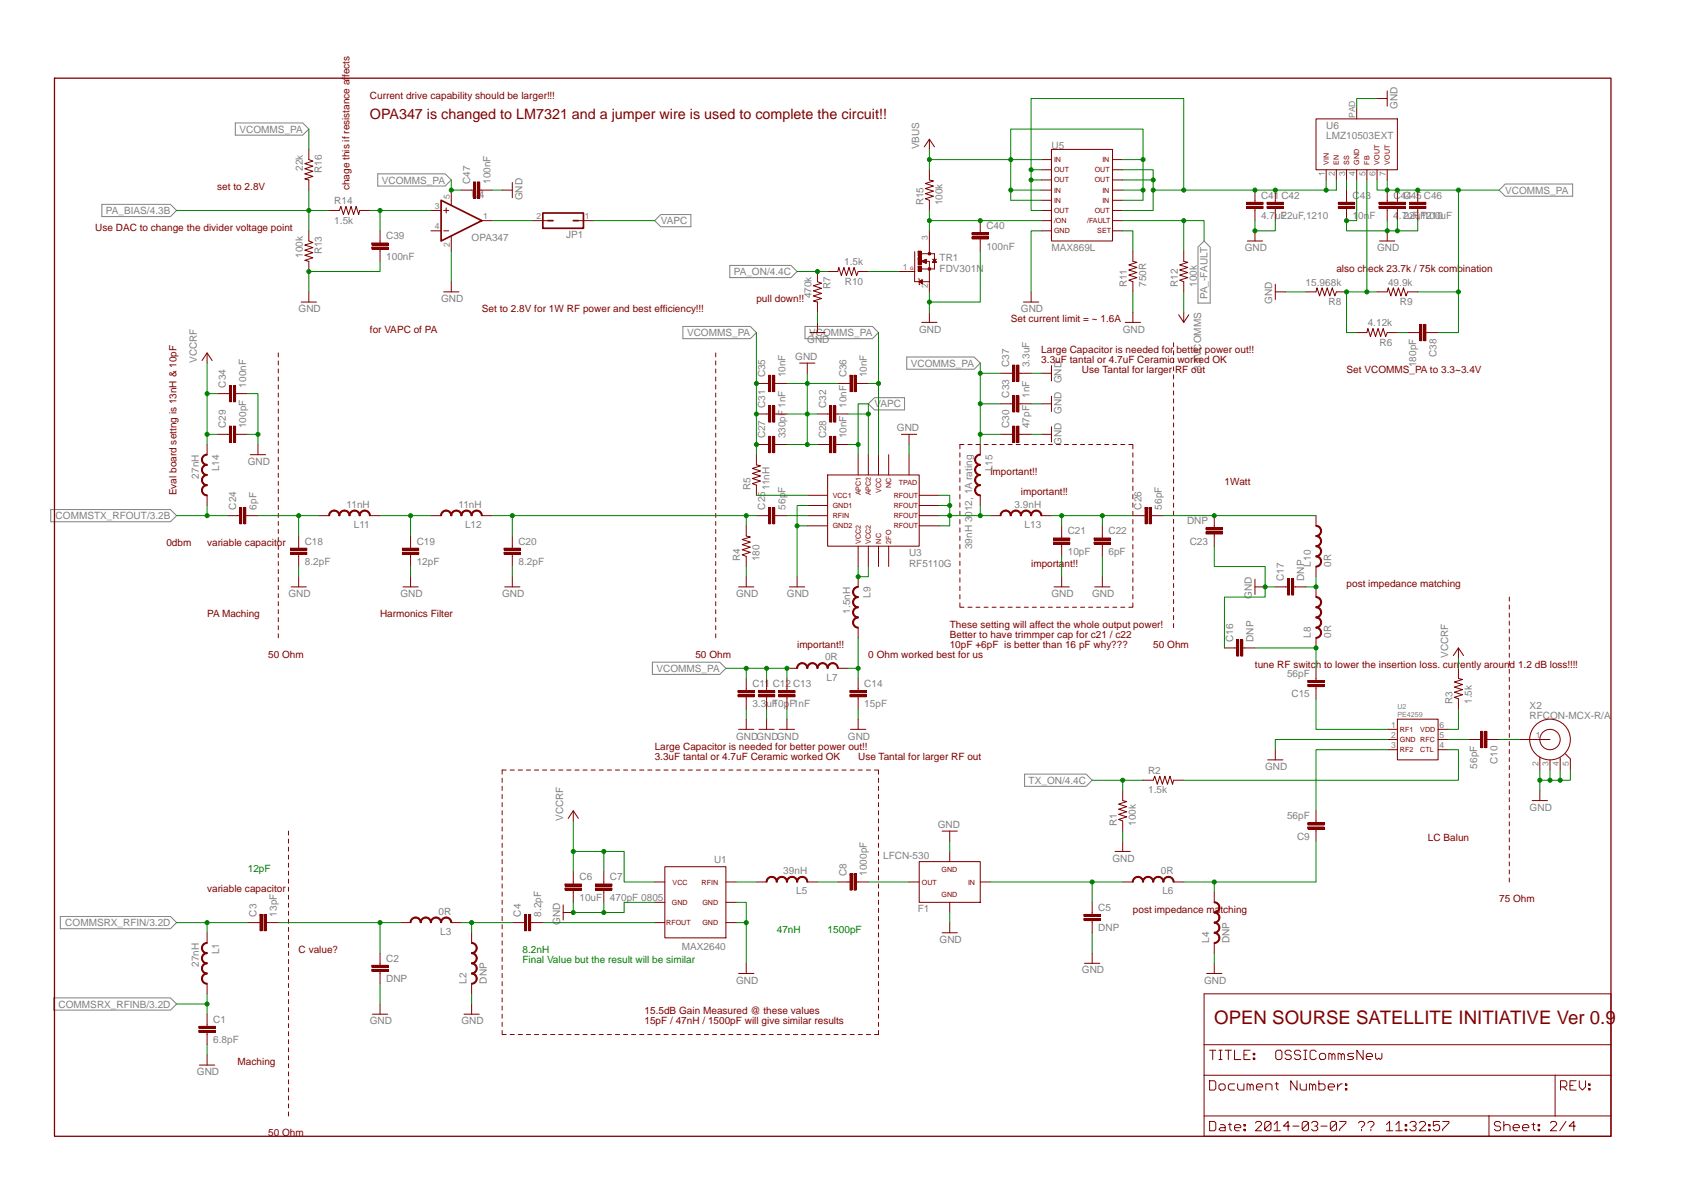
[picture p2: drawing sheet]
<svg xmlns="http://www.w3.org/2000/svg" width="420mm" height="297mm" viewBox="0 0 420 297" stroke-linecap="round" stroke-linejoin="round" font-family="sans-serif">
<defs><g id="words">
<text font-size="4.7" fill="#800000" x="303.1" y="255.7">OPEN SOURSE SATELLITE INITIATIVE Ver 0.9</text>
<text font-size="3.6" fill="#800000" x="92.3" y="29.7">OPA347 is changed to LM7321 and a jumper wire is used to complete the circuit!!</text>
<g font-size="2.5" fill="#800000">
<text x="92.3" y="24.6">Current drive capability should be larger!!!</text>
<text x="54.2" y="47.5">set to 2.8V</text>
<text x="87.3" y="47.5" transform="rotate(-90 87.3 47.5)">chage this if resistance affects</text>
<text x="23.8" y="57.6">Use DAC to change the divider voltage point</text>
<text x="333.6" y="67.8">also check 23.7k / 75k combination</text>
<text x="120.3" y="77.9">Set to 2.8V for 1W RF power and best efficiency!!!</text>
<text x="188.8" y="75.4">pull down!!</text>
<text x="92.3" y="83">for VAPC of PA</text>
<text x="252.3" y="80.5">Set current limit = ~ 1.6A</text>
<text x="260" y="88.1">Large Capacitor is needed for better power out!!</text>
<text x="260" y="90.6">3.3uF tantal or 4.7uF Ceramic worked OK</text>
<text x="270.1" y="93.2">Use Tantal for larger RF out</text>
<text x="336.2" y="93.2">Set VCOMMS_PA to 3.3~3.4V</text>
<text x="247.3" y="118.6">important!!</text>
<text x="44.1" y="123.6" transform="rotate(-90 44.1 123.6)">Eval board settng is 13nH &amp; 10pF</text>
<text x="254.9" y="123.6">important!!</text>
<text x="305.7" y="121.1">1Watt</text>
<text x="41.5" y="136.3">0dbm</text>
<text x="51.7" y="136.3">variable capacitor</text>
<text x="257.4" y="141.4">important!!</text>
<text x="336.2" y="146.5">post impedance matching</text>
<text x="51.7" y="154.1">PA Maching</text>
<text x="94.9" y="154.1">Harmonics Filter</text>
<text x="199" y="161.7">important!!</text>
<text x="237.1" y="156.7">These setting will affect the whole output power!</text>
<text x="237.1" y="159.2">Better to have trimmper cap for c21 / c22</text>
<text x="237.1" y="161.7">10pF +6pF is better than 16 pF why???</text>
<text x="287.9" y="161.7">50 Ohm</text>
<text x="66.9" y="164.3">50 Ohm</text>
<text x="173.6" y="164.3">50 Ohm</text>
<text x="216.8" y="164.3">0 Ohm worked best for us</text>
<text x="313.3" y="166.8">tune RF switch to lower the insertion loss. currently around 1.2 dB loss!!!!</text>
<text x="163.4" y="189.7">3.3uF tantal or 4.7uF Ceramic worked OK</text>
<text x="163.4" y="187.1">Large Capacitor is needed for better power out!!</text>
<text x="214.2" y="189.7">Use Tantal for larger RF out</text>
<text x="356.5" y="210">LC Balun</text>
<text x="51.7" y="222.7">variable capacitor</text>
<text x="282.8" y="227.8">post impedance matching</text>
<text x="374.3" y="225.2">75 Ohm</text>
<text x="74.6" y="237.9">C value?</text>
<text x="160.9" y="253.2">15.5dB Gain Measured @ these values</text>
<text x="160.9" y="255.7">15pF / 47nH / 1500pF will give similar results</text>
<text x="59.3" y="265.9">Maching</text>
<text x="66.9" y="283.6">50 Ohm</text>
</g>
<g font-size="2.5" fill="#808080">
<text x="348.9" y="27.1" transform="rotate(-90 348.9 27.1)">GND</text>
<text x="59.8" y="33.1">VCOMMS_PA</text>
<text x="331.1" y="34.8">LMZ10503EXT</text>
<text x="331.1" y="32.2">U6</text>
<text x="229.5" y="37.3" transform="rotate(-90 229.5 37.3)">VBUS</text>
<text x="262.5" y="37.3">U5</text>
<text x="75.6" y="42.6" transform="rotate(-90 75.6 42.6)">22k</text>
<text x="80.4" y="43.2" transform="rotate(-90 80.4 43.2)">R16</text>
<text x="95.3" y="45.8">VCOMMS_PA</text>
<text x="117.4" y="45.9" transform="rotate(-90 117.4 45.9)">C47</text>
<text x="122.4" y="45.9" transform="rotate(-90 122.4 45.9)">100nF</text>
<text x="26.4" y="53.4">PA_BIAS/4.3B</text>
<text x="83.4" y="51">R14</text>
<text x="117.7" y="49.4">U4</text>
<text x="130.4" y="50" transform="rotate(-90 130.4 50)">GND</text>
<text x="230.5" y="51.3" transform="rotate(-90 230.5 51.3)">R15</text>
<text x="235.3" y="51.3" transform="rotate(-90 235.3 51.3)">100k</text>
<text x="314.8" y="49.6">C41 C42</text>
<text x="337.7" y="49.6">C43</text>
<text x="347.8" y="49.6">C44</text>
<text x="350.4" y="49.6">C45 C46</text>
<text x="375.8" y="48.3">VCOMMS_PA</text>
<text x="83.4" y="55.8">1.5k</text>
<text x="96.4" y="59.8">C39</text>
<text x="141.4" y="59.4">JP1</text>
<text x="165" y="56">VAPC</text>
<text x="246.2" y="57.2">C40</text>
<text x="314.8" y="54.7">4.7uF</text>
<text x="319.9" y="54.7">22uF,1210</text>
<text x="337.7" y="54.7">10nF</text>
<text x="347.8" y="54.7">4.7uF,1210</text>
<text x="350.4" y="54.7">22uF100uF</text>
<text x="75.6" y="64.3" transform="rotate(-90 75.6 64.3)">100k</text>
<text x="80.4" y="63.5" transform="rotate(-90 80.4 63.5)">R13</text>
<text x="96.4" y="64.9">100nF</text>
<text x="117.7" y="60.2">OPA347</text>
<text x="234.6" y="65.2">TR1</text>
<text x="246.2" y="62.3">100nF</text>
<text x="262.5" y="62.7">MAX869L</text>
<text x="310.8" y="62.7">GND</text>
<text x="343.8" y="62.7">GND</text>
<text x="183.2" y="68.7">PA_ON/4.4C</text>
<text x="210.8" y="66.3">1.5k</text>
<text x="210.9" y="71.1">R10</text>
<text x="234.6" y="67.8">FDV301N</text>
<text x="281.3" y="71.6" transform="rotate(-90 281.3 71.6)">R11</text>
<text x="286.1" y="71.6" transform="rotate(-90 286.1 71.6)">750R</text>
<text x="294" y="71.6" transform="rotate(-90 294 71.6)">R12</text>
<text x="298.8" y="71.6" transform="rotate(-90 298.8 71.6)">100k</text>
<text x="326" y="71.3">15.968k</text>
<text x="346.5" y="71.3">49.9k</text>
<text x="74.6" y="77.9">GND</text>
<text x="110.1" y="75.4">GND</text>
<text x="202.6" y="74.5" transform="rotate(-90 202.6 74.5)">470k</text>
<text x="207.4" y="72.2" transform="rotate(-90 207.4 72.2)">R7</text>
<text x="254.9" y="77.9">GND</text>
<text x="301.5" y="74.7" transform="rotate(-90 301.5 74.7)">PA_-FAULT</text>
<text x="317.6" y="75.9" transform="rotate(-90 317.6 75.9)">GND</text>
<text x="331.7" y="76.1">R8</text>
<text x="349.5" y="76.1">R9</text>
<text x="171.5" y="83.9">VCOMMS_PA</text>
<text x="202" y="83.9">VCOMMS_PA</text>
<text x="229.5" y="83">GND</text>
<text x="280.3" y="83">GND</text>
<text x="341.4" y="81.5">4.12k</text>
<text x="198.5" y="89.9">GND</text>
<text x="201.5" y="85.6">GND</text>
<text x="344.4" y="86.3">R6</text>
<text x="358.6" y="89.1" transform="rotate(-90 358.6 89.1)">C38</text>
<text x="49.2" y="90.6" transform="rotate(-90 49.2 90.6)">VCCRF</text>
<text x="191" y="94.2" transform="rotate(-90 191 94.2)">C35</text>
<text x="196.1" y="94.2" transform="rotate(-90 196.1 94.2)">10nF</text>
<text x="211.3" y="94.2" transform="rotate(-90 211.3 94.2)">C36</text>
<text x="216.4" y="94.2" transform="rotate(-90 216.4 94.2)">10nF</text>
<text x="227.4" y="91.5">VCOMMS_PA</text>
<text x="252" y="91.7" transform="rotate(-90 252 91.7)">C37</text>
<text x="257" y="91.7" transform="rotate(-90 257 91.7)">3.3uF</text>
<text x="265" y="95.7" transform="rotate(-90 265 95.7)">GND</text>
<text x="299.8" y="92.7" transform="rotate(-90 299.8 92.7)">3.3VCOMMS</text>
<text x="353.6" y="91.7" transform="rotate(-90 353.6 91.7)">180pF</text>
<text x="56.4" y="96.7" transform="rotate(-90 56.4 96.7)">C34</text>
<text x="61.5" y="96.7" transform="rotate(-90 61.5 96.7)">100nF</text>
<text x="191" y="101.8" transform="rotate(-90 191 101.8)">C31</text>
<text x="206.2" y="101.8" transform="rotate(-90 206.2 101.8)">C32</text>
<text x="211.3" y="101.8" transform="rotate(-90 211.3 101.8)">10nF</text>
<text x="218.3" y="101.7">VAPC</text>
<text x="252" y="99.3" transform="rotate(-90 252 99.3)">C33</text>
<text x="257" y="99.3" transform="rotate(-90 257 99.3)">1nF</text>
<text x="56.4" y="106.9" transform="rotate(-90 56.4 106.9)">C29</text>
<text x="61.5" y="106.9" transform="rotate(-90 61.5 106.9)">100pF</text>
<text x="223.9" y="107.7">GND</text>
<text x="252" y="106.9" transform="rotate(-90 252 106.9)">C30</text>
<text x="257" y="106.9" transform="rotate(-90 257 106.9)">47pF</text>
<text x="265" y="103.3" transform="rotate(-90 265 103.3)">GND</text>
<text x="191" y="109.4" transform="rotate(-90 191 109.4)">C27</text>
<text x="196.1" y="109.4" transform="rotate(-90 196.1 109.4)">330pF 1nF</text>
<text x="206.2" y="109.4" transform="rotate(-90 206.2 109.4)">C28</text>
<text x="211.3" y="109.4" transform="rotate(-90 211.3 109.4)">10nF</text>
<text x="265" y="111" transform="rotate(-90 265 111)">GND</text>
<text x="49.7" y="119.5" transform="rotate(-90 49.7 119.5)">27nH</text>
<text x="54.7" y="117.7" transform="rotate(-90 54.7 117.7)">L14</text>
<text x="61.9" y="116">GND</text>
<text x="247.8" y="117.7" transform="rotate(-90 247.8 117.7)">L15</text>
<text x="187.4" y="122.4" transform="rotate(-90 187.4 122.4)">R5</text>
<text x="192.1" y="122.4" transform="rotate(-90 192.1 122.4)">11nH</text>
<text x="13.9" y="129.6">COMMSTX_RFOUT/3.2B</text>
<text x="58.9" y="127.2" transform="rotate(-90 58.9 127.2)">C24</text>
<text x="64" y="127.2" transform="rotate(-90 64 127.2)">6pF</text>
<text x="86.5" y="126.7">11nH</text>
<text x="88.3" y="131.8">L11</text>
<text x="114.5" y="126.7">11nH</text>
<text x="116.1" y="131.8">L12</text>
<text x="191" y="127.2" transform="rotate(-90 191 127.2)">C25</text>
<text x="196.1" y="127.2" transform="rotate(-90 196.1 127.2)">56pF</text>
<text x="253.3" y="126.7">3.9nH</text>
<text x="255.8" y="131.8">L13</text>
<text x="285" y="127.2" transform="rotate(-90 285 127.2)">C26</text>
<text x="290.1" y="127.2" transform="rotate(-90 290.1 127.2)">56pF</text>
<text x="296.3" y="130.9">DNP</text>
<text x="76.1" y="136">C18</text>
<text x="104" y="136">C19</text>
<text x="129.4" y="136">C20</text>
<text x="242.7" y="137.1" transform="rotate(-90 242.7 137.1)">39nH 3012, 1A rating</text>
<text x="266.6" y="133.4">C21</text>
<text x="276.7" y="133.4">C22</text>
<text x="297" y="136">C23</text>
<text x="76.1" y="141">8.2pF</text>
<text x="104" y="141">12pF</text>
<text x="129.4" y="141">8.2pF</text>
<text x="184.8" y="140.1" transform="rotate(-90 184.8 140.1)">R4</text>
<text x="189.6" y="140.1" transform="rotate(-90 189.6 140.1)">180</text>
<text x="226.9" y="138.9">U3</text>
<text x="226.9" y="141.4">RF5110G</text>
<text x="266.6" y="138.5">10pF</text>
<text x="276.7" y="138.5">6pF</text>
<text x="327.3" y="141.4" transform="rotate(-90 327.3 141.4)">L10</text>
<text x="332.3" y="141.4" transform="rotate(-90 332.3 141.4)">0R</text>
<text x="72" y="149">GND</text>
<text x="100" y="149">GND</text>
<text x="125.4" y="149">GND</text>
<text x="183.8" y="149">GND</text>
<text x="196.5" y="149">GND</text>
<text x="217.3" y="149.3" transform="rotate(-90 217.3 149.3)">L9</text>
<text x="262.5" y="149">GND</text>
<text x="272.7" y="149">GND</text>
<text x="312.5" y="149.5" transform="rotate(-90 312.5 149.5)">GND</text>
<text x="320.5" y="145" transform="rotate(-90 320.5 145)">C17</text>
<text x="325.6" y="145" transform="rotate(-90 325.6 145)">DNP</text>
<text x="212.2" y="153.2" transform="rotate(-90 212.2 153.2)">1.5nH</text>
<text x="307.8" y="160.2" transform="rotate(-90 307.8 160.2)">C16</text>
<text x="312.9" y="160.2" transform="rotate(-90 312.9 160.2)">DNP</text>
<text x="327.3" y="159.2" transform="rotate(-90 327.3 159.2)">L8</text>
<text x="332.3" y="159.2" transform="rotate(-90 332.3 159.2)">0R</text>
<text x="163.9" y="167.7">VCOMMS_PA</text>
<text x="206" y="164.8">0R</text>
<text x="361.6" y="164.3" transform="rotate(-90 361.6 164.3)">VCCRF</text>
<text x="187.8" y="171.5">C11 C12 C13</text>
<text x="206.4" y="169.9">L7</text>
<text x="215.8" y="171.5">C14</text>
<text x="321.3" y="169">56pF</text>
<text x="187.8" y="176.6">3.3uF</text>
<text x="192.9" y="176.6">10pF1nF</text>
<text x="215.8" y="176.6">15pF</text>
<text x="322.4" y="174.1">C15</text>
<text x="362.6" y="175.7" transform="rotate(-90 362.6 175.7)">R3</text>
<text x="367.4" y="175.7" transform="rotate(-90 367.4 175.7)">1.5k</text>
<text x="381.9" y="177">X2</text>
<text x="381.9" y="179.5">RFCON-MCX-R/A</text>
<text x="183.8" y="184.6">GNDGNDGND</text>
<text x="211.7" y="184.6">GND</text>
<text x="368.8" y="191.8" transform="rotate(-90 368.8 191.8)">56pF</text>
<text x="373.9" y="190.7" transform="rotate(-90 373.9 190.7)">C10</text>
<text x="256.8" y="195.6">TX_ON/4.4C</text>
<text x="286.6" y="193.3">R2</text>
<text x="315.8" y="192.2">GND</text>
<text x="286.6" y="198.1">1.5k</text>
<text x="381.9" y="202.4">GND</text>
<text x="140.6" y="204.9" transform="rotate(-90 140.6 204.9)">VCCRF</text>
<text x="234.1" y="206.7">GND</text>
<text x="278.8" y="206.2" transform="rotate(-90 278.8 206.2)">R1</text>
<text x="283.6" y="206.2" transform="rotate(-90 283.6 206.2)">100k</text>
<text x="321.3" y="204.5">56pF</text>
<text x="323.8" y="209.6">C9</text>
<text x="178.3" y="215.5">U1</text>
<text x="220.5" y="214.3">LFCN-530</text>
<text x="277.7" y="215.1">GND</text>
<text x="144.7" y="219.8">C6</text>
<text x="152.3" y="219.8">C7</text>
<text x="195.5" y="218.1">39nH</text>
<text x="211.3" y="218.6" transform="rotate(-90 211.3 218.6)">C8</text>
<text x="216.4" y="218.6" transform="rotate(-90 216.4 218.6)">1000pF</text>
<text x="289.8" y="218.1">0R</text>
<text x="144.7" y="224.9">10uF</text>
<text x="152.3" y="224.9">470pF 0805</text>
<text x="198.7" y="223.2">L5</text>
<text x="229.1" y="227.6">F1</text>
<text x="274.2" y="227.4">C5</text>
<text x="290.2" y="223.2">L6</text>
<text x="16.3" y="231.2">COMMSRX_RFIN/3.2D</text>
<text x="64" y="228.8" transform="rotate(-90 64 228.8)">C3</text>
<text x="69.1" y="228.8" transform="rotate(-90 69.1 228.8)">13pF</text>
<text x="109.5" y="228.3">0R</text>
<text x="109.9" y="233.4">L3</text>
<text x="130.1" y="228.8" transform="rotate(-90 130.1 228.8)">C4</text>
<text x="135.1" y="228.8" transform="rotate(-90 135.1 228.8)">8.2pF</text>
<text x="139.8" y="230.8" transform="rotate(-90 139.8 230.8)">GND</text>
<text x="274.2" y="232.5">DNP</text>
<text x="54.7" y="238.2" transform="rotate(-90 54.7 238.2)">L1</text>
<text x="170.2" y="237.2">MAX2640</text>
<text x="234.6" y="235.4">GND</text>
<text x="301.9" y="235.4" transform="rotate(-90 301.9 235.4)">L4</text>
<text x="306.9" y="235.4" transform="rotate(-90 306.9 235.4)">DNP</text>
<text x="49.7" y="241.4" transform="rotate(-90 49.7 241.4)">27nH</text>
<text x="96.4" y="245.2">DNP</text>
<text x="96.4" y="240.1">C2</text>
<text x="116.5" y="245.5" transform="rotate(-90 116.5 245.5)">L2</text>
<text x="121.5" y="245.5" transform="rotate(-90 121.5 245.5)">DNP</text>
<text x="183.8" y="245.5">GND</text>
<text x="270.1" y="243">GND</text>
<text x="300.6" y="245.5">GND</text>
<text x="14.6" y="251.5">COMMSRX_RFINB/3.2D</text>
<text x="53.2" y="255.3">C1</text>
<text x="92.3" y="255.7">GND</text>
<text x="115.2" y="255.7">GND</text>
<text x="53.2" y="260.4">6.8pF</text>
<text x="49.2" y="268.4">GND</text>
</g>
<g font-size="2.5" fill="#008000">
<text x="61.9" y="217.6">12pF</text>
<text x="193.9" y="232.8">47nH</text>
<text x="206.6" y="232.8">1500pF</text>
<text x="130.4" y="237.9">8.2nH</text>
<text x="130.4" y="240.5">Final Value but the result will be similar</text>
</g>
<g font-size="2.1" fill="#808080">
<text x="338.3" y="29.3" transform="rotate(-90 338.3 29.3)">PAD</text>
<text x="330.7" y="43.9" transform="rotate(-90 330.7 43.9)">1</text>
<text x="333.3" y="43.9" transform="rotate(-90 333.3 43.9)">2</text>
<text x="335.8" y="43.9" transform="rotate(-90 335.8 43.9)">3</text>
<text x="338.3" y="43.9" transform="rotate(-90 338.3 43.9)">4</text>
<text x="340.9" y="43.9" transform="rotate(-90 340.9 43.9)">5</text>
<text x="343.4" y="43.9" transform="rotate(-90 343.4 43.9)">6</text>
<text x="346" y="43.9" transform="rotate(-90 346 43.9)">7</text>
<text x="108.6" y="52.2">3</text>
<text x="112.3" y="49.6" transform="rotate(-90 112.3 49.6)">5</text>
<text x="108.6" y="57.3">4</text>
<text x="120.6" y="54.7">1</text>
<text x="134" y="54.7">2</text>
<text x="146" y="54.7">1</text>
<text x="231.7" y="59.8" transform="rotate(-90 231.7 59.8)">3</text>
<text x="112.3" y="61.7" transform="rotate(-90 112.3 61.7)">2</text>
<text x="225.4" y="67.4">1</text>
<text x="231.7" y="71.9" transform="rotate(-90 231.7 71.9)">2</text>
<text x="347.3" y="181.7">1</text>
<text x="347.3" y="184.2">2</text>
<text x="359.4" y="184.2">5</text>
<text x="359.4" y="181.7">6</text>
<text x="383.4" y="184.2">1</text>
<text x="347.3" y="186.8">3</text>
<text x="359.4" y="186.8">4</text>
<text x="384.1" y="191.2" transform="rotate(-90 384.1 191.2)">2</text>
<text x="386.6" y="191.2" transform="rotate(-90 386.6 191.2)">3</text>
<text x="389.1" y="191.2" transform="rotate(-90 389.1 191.2)">4</text>
<text x="391.7" y="191.2" transform="rotate(-90 391.7 191.2)">5</text>
</g>
<g font-size="1.8" fill="#800000">
<text x="263.1" y="40.5">IN</text>
<text x="275.2" y="40.5">IN</text>
<text x="331.7" y="41.1" transform="rotate(-90 331.7 41.1)">VIN</text>
<text x="334.3" y="41.1" transform="rotate(-90 334.3 41.1)">EN</text>
<text x="336.8" y="41.1" transform="rotate(-90 336.8 41.1)">SS</text>
<text x="339.3" y="41.1" transform="rotate(-90 339.3 41.1)">GND</text>
<text x="341.9" y="41.1" transform="rotate(-90 341.9 41.1)">FB</text>
<text x="344.4" y="41.1" transform="rotate(-90 344.4 41.1)">VOUT</text>
<text x="347" y="41.1" transform="rotate(-90 347 41.1)">VOUT</text>
<text x="263.1" y="43">OUT</text>
<text x="263.1" y="45.6">OUT</text>
<text x="273.3" y="43">OUT</text>
<text x="273.3" y="45.6">OUT</text>
<text x="263.1" y="48.1">IN</text>
<text x="263.1" y="50.6">IN</text>
<text x="263.1" y="53.2">OUT</text>
<text x="273.3" y="53.2">OUT</text>
<text x="275.2" y="48.1">IN</text>
<text x="275.2" y="50.6">IN</text>
<text x="263.1" y="58.3">GND</text>
<text x="263.1" y="55.7">/ON</text>
<text x="271.4" y="55.7">/FAULT</text>
<text x="273.9" y="58.3">SET</text>
<text x="207.9" y="124.3">VCC1</text>
<text x="214.9" y="123.6" transform="rotate(-90 214.9 123.6)">APC1</text>
<text x="217.4" y="123.6" transform="rotate(-90 217.4 123.6)">APC2</text>
<text x="220" y="123" transform="rotate(-90 220 123)">VCC</text>
<text x="222.5" y="121.7" transform="rotate(-90 222.5 121.7)">NC</text>
<text x="223.1" y="124.3">RFOUT</text>
<text x="224.4" y="121.1">TPAD</text>
<text x="207.9" y="126.8">GND1</text>
<text x="207.9" y="129.3">RFIN</text>
<text x="207.9" y="131.9">GND2</text>
<text x="223.1" y="131.9">RFOUT</text>
<text x="223.1" y="129.3">RFOUT</text>
<text x="223.1" y="126.8">RFOUT</text>
<text x="214.9" y="135.7" transform="rotate(-90 214.9 135.7)">VCC2</text>
<text x="217.4" y="135.7" transform="rotate(-90 217.4 135.7)">VCC2</text>
<text x="220" y="135.7" transform="rotate(-90 220 135.7)">NC</text>
<text x="222.5" y="135.7" transform="rotate(-90 222.5 135.7)">2FO</text>
<text x="349.5" y="182.7">RF1</text>
<text x="349.5" y="185.2">GND RFC</text>
<text x="354.6" y="182.7">VDD</text>
<text x="349.5" y="187.8">RF2</text>
<text x="354.6" y="187.8">CTL</text>
<text x="167.9" y="220.8">VCC</text>
<text x="175.2" y="220.8">RFIN</text>
<text x="230.2" y="220.8">OUT</text>
<text x="235" y="217.6">GND</text>
<text x="241.7" y="220.8">IN</text>
<text x="167.7" y="225.9">GND</text>
<text x="175.4" y="225.9">GND</text>
<text x="235" y="224">GND</text>
<text x="166.3" y="230.9">RFOUT</text>
<text x="175.4" y="230.9">GND</text>
</g>
<g font-size="1.8" fill="#808080">
<text x="348.9" y="178.9">PE4259</text>
<text x="348.9" y="177">U2</text>
</g>
<text font-size="1.1" fill="#800000" x="227.2" y="67.3">G</text>
</g></defs>
<g fill="none" stroke="#808080" stroke-width=".25">
<path d="M58.7 30.7h16.9l1.5 1.5-1.5 1.5h-16.9zM25.4 51h17.2l1.5 1.5-1.5 1.6h-17.2zM94.3 43.4h16.8l1.6 1.5-1.6 1.5h-16.8zM165 53.6h7.5v3h-7.5l-1.6-1.5zM375.8 45.9h16.8v3.1h-16.8l-1.5-1.5zM182.2 66.3h15.3l1.5 1.5-1.5 1.5h-15.3zM300.6 60.2l1.5 1.5v13.9h-3v-13.9zM170.5 81.5h16.8l1.5 1.5-1.5 1.5h-16.8zM201 81.5h16.8l1.5 1.5-1.5 1.5h-16.8zM226.4 89.1h16.8l1.5 1.5-1.5 1.6h-16.8zM216.8 100.8l1.5-1.5h7.5v3h-7.5zM12.7 127.2h29.9l1.5 1.5-1.5 1.5h-29.9z"/>
<path d="M162.9 165.3h16.8l1.5 1.5-1.5 1.5h-16.8zM255.8 193.2h15.3l1.6 1.6-1.6 1.5h-15.3zM15.1 228.8h27.5l1.5 1.5-1.5 1.5h-27.5zM13.4 249.1h29.2l1.5 1.5-1.5 1.5h-29.2z"/>
</g>
<g fill="none" stroke="#800000" stroke-width=".25">
<path d="M69.5 88.1v1M69.5 90.1v1M69.5 92.1v1M69.5 94.1v1M69.5 96.1v1M69.5 98.1v1M178.7 88.1v1M178.7 90.1v1M178.7 92.1v1M178.7 94.1v1M178.7 96.1v1M178.7 98.1v1"/>
<path d="M293 85.6v1M293 87.5v1.1M293 89.6v1M293 91.6v1M293 93.6v1M293 95.6v1M293 97.6v1M293 99.6v1M69.5 100.1v1M69.5 102.1v1M69.5 104.1v1M69.5 106.1v1"/>
<path d="M69.5 108.1v1M69.5 110.1v1M69.5 112.1v1M69.5 114.1v1M69.5 116.1v1M69.5 118.1v1M178.7 100.1v1M178.7 102.1v1M178.7 104.1v1M178.7 106.1v1M178.7 108.1v1M178.7 110.1v1"/>
<path d="M178.7 112.1v1M178.7 114.1v1M178.7 116.1v1M178.7 118.1v1M239.6 113v1.1M239.6 115.1v1.1M239.6 117.2v1.1M239.6 119.3v1.1M240.7 111h-1.1v1M241.6 111h1.1M243.7 111h1M245.7 111h1"/>
<path d="M247.7 111h1M249.7 111h1M251.7 111h1M253.7 111h1M255.7 111h1M257.7 111h1M259.7 111h1M261.7 111h1M263.7 111h1M265.7 111h1.1M267.7 111h1.1M269.8 111h1"/>
<path d="M271.8 111h1M273.8 111h1M275.8 111h1M277.8 111h1M279.8 111h1M281.8 111h1v1M282.8 113v1.1M282.8 115.1v1.1M282.8 117.2v1.1M282.8 119.3v1.1M293 101.6v1M293 103.6v1"/>
<path d="M293 105.6v1M293 107.6v1M293 109.6v1M293 111.6v1M293 113.6v1M293 115.6v1M293 117.6v1M293 119.6v1M69.5 120.1v1M69.5 122.1v1M69.5 124.1v1M69.5 126.2v.9"/>
<path d="M69.5 128.1v1.1M69.5 130.2v.9M69.5 132.2v1M69.5 134.2v1M69.5 136.2v1M69.5 138.2v1M178.7 120.1v1M178.7 122.1v1M178.7 124.1v1M178.7 126.2v.9M178.7 128.1v1.1M178.7 130.2v.9"/>
<path d="M178.7 132.2v1M178.7 134.2v1M178.7 136.2v1M178.7 138.2v1M239.6 121.3v1.1M239.6 123.4v1.1M239.6 125.5v1.1M239.6 127.6v1.1M239.6 129.7v1.1M239.6 131.8v1M239.6 133.8v1.1M239.6 135.9v1.1"/>
<path d="M239.6 138v1.1M282.8 121.3v1.1M282.8 123.4v1.1M282.8 125.5v1.1M282.8 127.6v1.1M282.8 129.7v1.1M282.8 131.8v1M282.8 133.8v1.1M282.8 135.9v1.1M282.8 138v1.1M293 121.6v1M293 123.6v1"/>
<path d="M293 125.6v1M293 127.6v1M293 129.6v1M293 131.6v1M293 133.6v1M293 135.6v1M293 137.6v1M293 139.6v1M69.5 140.2v1M69.5 142.2v1M69.5 144.2v1M69.5 146.2v1"/>
<path d="M69.5 148.2v1M69.5 150.2v1M69.5 152.2v1M69.5 154.2v1M69.5 156.2v1M69.5 158.2v1M178.7 140.2v1M178.7 142.2v1M178.7 144.2v1M178.7 146.2v1M178.7 148.2v1M178.7 150.2v1"/>
<path d="M178.7 152.2v1M178.7 154.2v1M178.7 156.2v1M178.7 158.2v1M239.6 140.1v1.1M239.6 142.2v1.1M239.6 144.3v1M239.6 146.3v1.1M239.6 148.4v1.1M239.6 150.5v1.1h1.1M241.6 151.6h1.1M243.7 151.6h1"/>
<path d="M245.7 151.6h1M247.7 151.6h1M249.7 151.6h1M251.7 151.6h1M253.7 151.6h1M255.7 151.6h1M257.7 151.6h1M259.7 151.6h1M261.7 151.6h1M263.7 151.6h1M265.7 151.6h1.1M267.7 151.6h1.1"/>
<path d="M269.8 151.6h1M271.8 151.6h1M273.8 151.6h1M275.8 151.6h1M277.8 151.6h1M279.8 151.6h1M282.8 150.5v1.1h-1M282.8 140.1v1.1M282.8 142.2v1.1M282.8 144.3v1M282.8 146.3v1.1M282.8 148.4v1.1"/>
<path d="M293 141.6v1M293 143.6v1M293 145.6v1M293 147.6v1.1M293 149.6v1M293 151.6v1.1M293 153.6v1.1M293 155.7v1M376.8 149v1.1M376.8 151v1M376.8 153v1.1M376.8 155v1"/>
<path d="M376.8 157.1v1M376.8 159v1.1M376.8 161.1v1M376.8 163.1v1M376.8 165.1v1M376.8 167.1v1M376.8 169.1v1M376.8 171.1v1M376.8 173.1v1M376.8 175.1v1M376.8 177.1v1M376.8 179.1v1"/>
<path d="M125.4 194.2v1.1M125.4 196.3v1M125.4 198.3v1M126.4 192.2h-1v1.1M127.4 192.2h1M129.4 192.2h1M131.4 192.2h1M133.4 192.2h1.1M135.5 192.2h1M137.5 192.2h1M139.5 192.2h1M141.5 192.2h1"/>
<path d="M143.5 192.2h1.1M145.6 192.2h1M147.6 192.2h1M149.6 192.2h1M151.6 192.2h1M153.6 192.2h1.1M155.7 192.2h1M157.7 192.2h1M159.7 192.2h1M161.7 192.2h1M163.7 192.2h1.1M165.8 192.2h1"/>
<path d="M167.8 192.2h1M169.8 192.2h1M171.8 192.2h1M173.9 192.2h1M175.9 192.2h1M177.9 192.2h1M179.9 192.2h1M181.9 192.2h1.1M183.9 192.2h1.1M186 192.2h1M188 192.2h1M190 192.2h1"/>
<path d="M192 192.2h1M194 192.2h1.1M196.1 192.2h1M198.1 192.2h1M200.1 192.2h1M202.1 192.2h1M204.2 192.2h1M206.2 192.2h1M208.2 192.2h1M210.2 192.2h1M212.2 192.2h1.1M214.3 192.2h1"/>
<path d="M216.3 192.2h1M218.3 192.2h1v1.1M219.3 194.2v1.1M219.3 196.3v1M219.3 198.3v1M376.8 181.1v1M376.8 183.1v1M376.8 185.1v1M376.8 187.1v1M376.8 189.1v1M376.8 191.1v1M376.8 193.1v1"/>
<path d="M376.8 195.1v1M376.8 197.1v1M376.8 199.1v1M72 207.5v.9M72 209.4v1.1M72 211.5v.9M72 213.5v1M72 215.5v1M72 217.5v1M72 219.5v1M125.4 200.3v1.1M125.4 202.4v1"/>
<path d="M125.4 204.4v1M125.4 206.4v1.1M125.4 208.4v1.1M125.4 210.5v1M125.4 212.5v1.1M125.4 214.5v1.1M125.4 216.6v1M125.4 218.6v1M219.3 200.3v1.1M219.3 202.4v1M219.3 204.4v1M219.3 206.4v1.1"/>
<path d="M219.3 208.4v1.1M219.3 210.5v1M219.3 212.5v1.1M219.3 214.5v1.1M219.3 216.6v1M219.3 218.6v1M376.8 201.1v1M376.8 203.1v1M376.8 205.1v1M376.8 207.1v1M376.8 209.1v1M376.8 211.1v1"/>
<path d="M376.8 213.1v1M376.8 215.1v1M376.8 217.1v1M376.8 219.1v1.1M72 221.5v1M72 223.5v1M72 225.5v1M72 227.5v1M72 229.5v1M72 231.5v1M72 233.5v1M72 235.5v1"/>
<path d="M72 237.5v1M72 239.5v1M125.4 220.6v1.1M125.4 222.7v1M125.4 224.7v1M125.4 226.7v1.1M125.4 228.8v1M125.4 230.8v1M125.4 232.8v1.1M125.4 234.9v1M125.4 236.9v1M125.4 238.9v1.1"/>
<path d="M219.3 220.6v1.1M219.3 222.7v1M219.3 224.7v1M219.3 226.7v1.1M219.3 228.8v1M219.3 230.8v1M219.3 232.8v1.1M219.3 234.9v1M219.3 236.9v1M219.3 238.9v1.1M72 241.5v1M72 243.5v1"/>
<path d="M72 245.5v1M72 247.5v1M72 249.5v1M72 251.5v1M72 253.5v1M72 255.5v1M72 257.5v1M72 259.5v1M125.4 257.2v1h1M125.4 241v1M125.4 243v1M125.4 245v1"/>
<path d="M125.4 247.1v1M125.4 249.1v1M125.4 251.1v1M125.4 253.2v1M125.4 255.2v1M127.4 258.2h1M129.4 258.2h1M131.4 258.2h1M133.4 258.2h1.1M135.5 258.2h1M137.5 258.2h1M139.5 258.2h1"/>
<path d="M141.5 258.2h1M143.5 258.2h1.1M145.6 258.2h1M147.6 258.2h1M149.6 258.2h1M151.6 258.2h1M153.6 258.2h1.1M155.7 258.2h1M157.7 258.2h1M159.7 258.2h1M161.7 258.2h1M163.7 258.2h1.1"/>
<path d="M165.8 258.2h1M167.8 258.2h1M169.8 258.2h1M171.8 258.2h1M173.9 258.2h1M175.9 258.2h1M177.9 258.2h1M179.9 258.2h1M181.9 258.2h1.1M183.9 258.2h1.1M186 258.2h1M188 258.2h1"/>
<path d="M190 258.2h1M192 258.2h1M194 258.2h1.1M196.1 258.2h1M198.1 258.2h1M200.1 258.2h1M202.1 258.2h1M204.2 258.2h1M206.2 258.2h1M208.2 258.2h1M210.2 258.2h1M212.2 258.2h1.1"/>
<path d="M214.3 258.2h1M216.3 258.2h1M219.3 257.2v1h-1M219.3 241v1M219.3 243v1M219.3 245v1M219.3 247.1v1M219.3 249.1v1M219.3 251.1v1M219.3 253.2v1M219.3 255.2v1M72 261.5v1"/>
<path d="M72 263.5v1M72 265.5v1M72 267.5v1M72 269.5v1.1M72 271.5v1M72 273.5v1.1M72 275.5v1M72 277.6v1M300.6 278.6v-30.5h101.6v30.5M300.6 260.8h101.6M300.6 268.4h101.6M302 269.8h1.1l.4 .4v1.5l-.4 .4h-1.1z"/>
<path d="M302 262.1h1.5M302 279.9h1.1l.4 .4v1.6l-.4 .4h-1.1zM302.8 262.1v2.4M304.3 270.9l.4-.3h.8l.4 .3v.8l-.4 .4h-.8l-.4-.4zM304.3 262.1h.8M304.3 264.5h.8M304.7 262.1v2.4M305.9 262.1h1.5M306.7 262.1v2.4M308.2 270.6h-1.2l-.3 .3v.8l.3 .4h1.2M308.2 262.1v2.4h1.6M309 270.6v1.1l.4 .4h1.1v-1.5"/>
<path d="M310.5 263.3h.8M311.3 272.1v-1.5h.4l.4 .3v1.2M312.1 270.9l.4-.3 .4 .3v1.2M312.1 262.1h-1.6v2.4h1.6M312.9 262.9h.4v.4h-.4zM312.9 264.1h.4v.4h-.4zM313.7 271.3h1.5v-.4l-.4-.3h-.7l-.4 .3v.8l.4 .4h.7M316 272.1v-1.5h1.2l.4 .3v1.2M318.3 270.6h.8M318.7 270.2v1.5l.4 .4M318.9 262.1h.7l.4 .4v1.6l-.4 .4h-.7l-.4-.4v-1.6zM322.4 262.5l-.4-.4h-.8l-.4 .4v.4l.4 .4h.8l.4 .4v.4l-.4 .4h-.8l-.4-.4"/>
<path d="M323.8 269.8v2.3l-1.6-2.3v2.3M324.6 270.6v1.1l.4 .4h1.1v-1.5M324.7 262.5l-.4-.4h-.8l-.3 .4v.4l.3 .4h.8l.4 .4v.4l-.4 .4h-.8l-.3-.4M325.5 262.1h.8M325.5 264.5h.8M325.9 262.1v2.4M326.9 272.1v-1.5h.4l.4 .3v1.2M327.7 270.9l.4-.3 .4 .3v1.2M328.6 262.5l-.4-.4h-.8l-.3 .4v1.6l.3 .4h.8l.4-.4M329.3 269.8v2.3h1.1l.4-.4v-.8l-.4-.3h-1.1M329.4 263.3l.4-.4h.7l.5 .4v.8l-.5 .4h-.7l-.4-.4zM331.6 271.3h1.6v-.4l-.5-.3h-.7l-.4 .3v.8l.4 .4h.7"/>
<path d="M331.7 264.5v-1.6h.4l.4 .4v1.2M332.5 263.3l.4-.4 .4 .4v1.2M333.9 270.6v1.5M334.1 264.5v-1.6h.4l.3 .4v1.2M334.4 279.9h1.6v.4l-1.6 1.6v.4M334.8 263.3l.4-.4 .4 .4v1.2M335.1 270.6h-.4l-.8 .7M335.9 270.6h.4v.3h-.4zM335.9 271.7h.4v.4h-.4zM338 262.9h-1.2l-.4 .4 .4 .4h.8l.4 .4-.4 .4h-1.2M340.3 262.1v2.4l-1.6-2.4v2.4M341.1 263.7h1.5v-.4l-.3-.4h-.8l-.4 .4v.8l.4 .4h.8"/>
<path d="M343.4 262.9v1.2l.4 .4 .4-.4 .4 .4 .4-.4v-1.2M359.4 279.9h-1.6v1.2l.8-.4h.4l.4 .4v.8l-.4 .4h-.8l-.4-.4M360.2 279.9h1.5v.4l-1.5 1.6v.4M371.7 278.6v5M371.7 278.6h16.5M375.4 279.9v2.4M388.2 278.6h14v5h-101.6v-5h71.1M388.2 268.4v10.2M389.6 271.3h1.2l.3-.4v-.7l-.3-.4h-1.2v2.3M390.4 271.3l.7 .8M390.9 279.9l-1.5 2.4M391.9 270.9h.8"/>
<path d="M393.5 269.8h-1.6v2.3h1.6M394.3 269.8v1.5l.7 .8 .8-.8v-1.5M396.6 270.6h.4v.3h-.4zM396.6 271.7h.4v.4h-.4zM304.7 280.7h.8l.4 .4v1.2h-1.2l-.4-.4 .4-.4h1.2M306.7 280.7h.7M307 280.3v1.6l.4 .4M308.2 281.5h1.6v-.4l-.4-.4h-.8l-.4 .4v.8l.4 .4h.8M310.5 280.7h.4v.4h-.4zM310.5 281.9h.4v.4h-.4zM313.4 280.3l.4-.4h.8l.3 .4v.4l-1.5 1.6h1.5M317.3 280.3l-1.6 1.6 .4 .4h.8l.4-.4v-1.6l-.4-.4h-.8l-.4 .4v1.6"/>
<path d="M318.1 280.7l.7-.8v2.4M318.1 282.3h1.5M322 281.1h-1.6l1.2-1.2v2.4M322.8 281.1h1.5M326.7 280.3l-1.6 1.6 .4 .4h.8l.4-.4v-1.6l-.4-.4h-.8l-.4 .4v1.6M327.4 280.3l.4-.4h.8l.4 .4v.4l-.4 .4h-.4M328.6 281.1l.4 .4v.4l-.4 .4h-.8l-.4-.4M329.8 281.1h1.5M333.7 280.3l-1.6 1.6 .4 .4h.8l.4-.4v-1.6l-.4-.4h-.8l-.4 .4v1.6M339.1 280.3l.4-.4h.8l.4 .4v.4l-.8 .8M339.9 281.9v.4M341.4 280.3l.5-.4h.7l.4 .4v.4l-.8 .8"/>
<path d="M342.2 281.9v.4M346.1 280.7l.8-.8v2.4M346.1 282.3h1.6M348.5 280.7l.8-.8v2.4M348.5 282.3h1.5M350.8 280.7h.4v.4h-.4zM350.8 281.9h.4v.4h-.4zM352 280.3l.4-.4h.8l.3 .4v.4l-.3 .4h-.4M353.2 281.1l.3 .4v.4l-.3 .4h-.8l-.4-.4M354.3 280.3l.4-.4h.8l.4 .4v.4l-1.6 1.6h1.6M356.7 280.7h.3v.4h-.3zM356.7 281.9h.3v.4h-.3z"/>
<path d="M374.6 280.3l-.3-.4h-.8l-.4 .4v.4l.4 .4h.8l.3 .4v.4l-.3 .4h-.8l-.4-.4M375.4 281.1l.4-.4h.8l.4 .4v1.2M377.8 281.5h1.5v-.4l-.4-.4h-.7l-.4 .4v.8l.4 .4h.7M380.1 281.5h1.6v-.4l-.4-.4h-.8l-.4 .4v.8l.4 .4h.8M382.4 280.7h.8M382.8 280.3v1.6l.4 .4M384 280.7h.4v.4h-.4zM384 281.9h.4v.4h-.4zM387 280.3l.4-.4h.8l.4 .4v.4l-1.6 1.6h1.6M393.3 281.1h-1.6l1.2-1.2v2.4"/>
</g>
<path d="M13.6 19.5h388.6v264.1h-388.6z" fill="none" stroke="#800000" stroke-width=".32"/>
<path d="M50.3 122.4h.3l.4 .9 .7 .2v.3h-.2a1.38 1.38 0 0 1-1.2-1.4z" fill-rule="evenodd" fill="#800000"/>
<path d="M50.3 122.4h.3l.4 .9 .7 .2v.3h-.2a1.38 1.38 0 0 1-1.2-1.4z" fill="none" stroke="#800000" stroke-width=".25"/>
<path d="M50.6 121.5l.6-.4 .5-.1v.2l-.8 .4-.3 .8h-.3z" fill-rule="evenodd" fill="#800000"/>
<path d="M50.6 121.5l.6-.4 .5-.1v.2l-.8 .4-.3 .8h-.3z" fill="none" stroke="#800000" stroke-width=".25"/>
<path d="M50.3 119.8h.3l.4 .9 .7 .3v.2h-.2a1.38 1.38 0 0 1-1.2-1.4z" fill-rule="evenodd" fill="#800000"/>
<path d="M50.3 119.8h.3l.4 .9 .7 .3v.2h-.2a1.38 1.38 0 0 1-1.2-1.4z" fill="none" stroke="#800000" stroke-width=".25"/>
<path d="M50.6 119l.6-.5 .5-.1v.3l-.8 .3-.3 .8h-.3z" fill-rule="evenodd" fill="#800000"/>
<path d="M50.6 119l.6-.5 .5-.1v.3l-.8 .3-.3 .8h-.3z" fill="none" stroke="#800000" stroke-width=".25"/>
<path d="M50.3 117.3h.3l.3 .8 .8 .3v.3h-.2a1.38 1.38 0 0 1-1.2-1.4z" fill-rule="evenodd" fill="#800000"/>
<path d="M50.3 117.3h.3l.3 .8 .8 .3v.3h-.2a1.38 1.38 0 0 1-1.2-1.4z" fill="none" stroke="#800000" stroke-width=".25"/>
<path d="M50.8 116.2l.9-.3v.3l-.8 .3-.3 .8h-.3l.1-.5z" fill-rule="evenodd" fill="#800000"/>
<path d="M50.8 116.2l.9-.3v.3l-.8 .3-.3 .8h-.3l.1-.5z" fill="none" stroke="#800000" stroke-width=".25"/>
<path d="M50.3 114.8h.3l.3 .8 .8 .3v.3l-.5-.1a1.4 1.4 0 0 1-.9-1.3z" fill-rule="evenodd" fill="#800000"/>
<path d="M50.3 114.8h.3l.3 .8 .8 .3v.3l-.5-.1a1.4 1.4 0 0 1-.9-1.3z" fill="none" stroke="#800000" stroke-width=".25"/>
<path d="M50.8 113.6l.9-.2v.2l-.9 .4-.2 .8h-.3l.1-.6z" fill-rule="evenodd" fill="#800000"/>
<path d="M50.8 113.6l.9-.2v.2l-.9 .4-.2 .8h-.3l.1-.6zM51.7 111v2.5M51.7 123.6v2.6" fill="none" stroke="#800000" stroke-width=".25"/>
<path d="M82.3 127.9l.6-.5 .5-.1v.3l-.8 .3-.3 .8h-.2z" fill-rule="evenodd" fill="#800000"/>
<path d="M82.3 127.9l.6-.5 .5-.1v.3l-.8 .3-.3 .8h-.2z" fill="none" stroke="#800000" stroke-width=".25"/>
<path d="M83.4 127.3h.2a1.39 1.39 0 0 1 1.2 1.4h-.2l-.4-.8-.8-.3z" fill-rule="evenodd" fill="#800000"/>
<path d="M83.4 127.3h.2a1.39 1.39 0 0 1 1.2 1.4h-.2l-.4-.8-.8-.3z" fill="none" stroke="#800000" stroke-width=".25"/>
<path d="M84.9 127.9l.5-.5 .6-.1v.3l-.8 .3-.4 .8h-.2z" fill-rule="evenodd" fill="#800000"/>
<path d="M84.9 127.9l.5-.5 .6-.1v.3l-.8 .3-.4 .8h-.2z" fill="none" stroke="#800000" stroke-width=".25"/>
<path d="M86 127.3h.1a1.39 1.39 0 0 1 1.3 1.4h-.3l-.3-.8-.8-.3z" fill-rule="evenodd" fill="#800000"/>
<path d="M86 127.3h.1a1.39 1.39 0 0 1 1.3 1.4h-.3l-.3-.8-.8-.3z" fill="none" stroke="#800000" stroke-width=".25"/>
<path d="M87.4 127.9l.6-.5 .5-.1v.3l-.8 .3-.3 .8h-.3z" fill-rule="evenodd" fill="#800000"/>
<path d="M87.4 127.9l.6-.5 .5-.1v.3l-.8 .3-.3 .8h-.3z" fill="none" stroke="#800000" stroke-width=".25"/>
<path d="M88.5 127.3h.2a1.39 1.39 0 0 1 1.2 1.4h-.2l-.4-.8-.8-.3z" fill-rule="evenodd" fill="#800000"/>
<path d="M88.5 127.3h.2a1.39 1.39 0 0 1 1.2 1.4h-.2l-.4-.8-.8-.3z" fill="none" stroke="#800000" stroke-width=".25"/>
<path d="M89.9 127.9l.6-.5 .6-.1v.3l-.8 .3-.4 .8h-.2z" fill-rule="evenodd" fill="#800000"/>
<path d="M89.9 127.9l.6-.5 .6-.1v.3l-.8 .3-.4 .8h-.2z" fill="none" stroke="#800000" stroke-width=".25"/>
<path d="M91.1 127.3h.1a1.39 1.39 0 0 1 1.3 1.4h-.3l-.3-.8-.8-.3z" fill-rule="evenodd" fill="#800000"/>
<path d="M79.6 128.7h2.6M91.1 127.3h.1a1.39 1.39 0 0 1 1.3 1.4h-.3l-.3-.8-.8-.3zM92.3 128.7h2.6" fill="none" stroke="#800000" stroke-width=".25"/>
<path d="M110.3 127.9l.5-.5 .6-.1v.3l-.8 .3-.4 .8h-.2z" fill-rule="evenodd" fill="#800000"/>
<path d="M110.3 127.9l.5-.5 .6-.1v.3l-.8 .3-.4 .8h-.2z" fill="none" stroke="#800000" stroke-width=".25"/>
<path d="M111.4 127.3h.1a1.39 1.39 0 0 1 1.3 1.4h-.3l-.3-.8-.8-.3z" fill-rule="evenodd" fill="#800000"/>
<path d="M111.4 127.3h.1a1.39 1.39 0 0 1 1.3 1.4h-.3l-.3-.8-.8-.3z" fill="none" stroke="#800000" stroke-width=".25"/>
<path d="M112.8 127.9l.6-.5 .5-.1v.3l-.8 .3-.3 .8h-.3z" fill-rule="evenodd" fill="#800000"/>
<path d="M112.8 127.9l.6-.5 .5-.1v.3l-.8 .3-.3 .8h-.3z" fill="none" stroke="#800000" stroke-width=".25"/>
<path d="M113.9 127.3h.2a1.39 1.39 0 0 1 1.2 1.4h-.2l-.4-.8-.8-.3z" fill-rule="evenodd" fill="#800000"/>
<path d="M113.9 127.3h.2a1.39 1.39 0 0 1 1.2 1.4h-.2l-.4-.8-.8-.3z" fill="none" stroke="#800000" stroke-width=".25"/>
<path d="M115.3 127.9l.6-.5 .6-.1v.3l-.8 .3-.4 .8h-.2z" fill-rule="evenodd" fill="#800000"/>
<path d="M115.3 127.9l.6-.5 .6-.1v.3l-.8 .3-.4 .8h-.2z" fill="none" stroke="#800000" stroke-width=".25"/>
<path d="M116.5 127.3h.1a1.39 1.39 0 0 1 1.3 1.4h-.3l-.3-.8-.8-.3z" fill-rule="evenodd" fill="#800000"/>
<path d="M116.5 127.3h.1a1.39 1.39 0 0 1 1.3 1.4h-.3l-.3-.8-.8-.3z" fill="none" stroke="#800000" stroke-width=".25"/>
<path d="M117.9 127.9l.6-.5 .5-.1v.3l-.8 .3-.3 .8h-.3z" fill-rule="evenodd" fill="#800000"/>
<path d="M117.9 127.9l.6-.5 .5-.1v.3l-.8 .3-.3 .8h-.3z" fill="none" stroke="#800000" stroke-width=".25"/>
<path d="M119 127.3h.2a1.39 1.39 0 0 1 1.2 1.4h-.2l-.4-.8-.8-.3z" fill-rule="evenodd" fill="#800000"/>
<path d="M56.8 98.3h.5M58.8 98.3h.5M107.6 128.7h2.5M119 127.3h.2a1.39 1.39 0 0 1 1.2 1.4h-.2l-.4-.8-.8-.3zM120.3 128.7h2.5" fill="none" stroke="#800000" stroke-width=".25"/>
<path d="M58.3 96.2h.5v4.1h-.5z" fill="#800000"/>
<path d="M58.3 96.2h.5v4.1h-.5zM58.3 96.2h.1" fill="none" stroke="#800000" stroke-width=".25"/>
<path d="M57.3 96.2h.5v4.1h-.5z" fill="#800000"/>
<path d="M54.2 98.3h2.6M57.3 96.2h.5v4.1h-.5zM57.3 96.2h.1M59.3 98.3h2.6M56.8 108.4h.5M58.8 108.4h.5" fill="none" stroke="#800000" stroke-width=".25"/>
<path d="M58.3 106.4h.5v4h-.5z" fill="#800000"/>
<path d="M58.3 106.4h.5v4h-.5zM58.3 106.4h.1" fill="none" stroke="#800000" stroke-width=".25"/>
<path d="M57.3 106.4h.5v4h-.5z" fill="#800000"/>
<path d="M54.2 108.4h2.6M57.3 106.4h.5v4h-.5zM57.3 106.4h.1M59.3 108.4h2.6M62.5 113.5h3.8M64.4 111v2.5M74.6 136.3v.5M74.6 138.4v.5" fill="none" stroke="#800000" stroke-width=".25"/>
<path d="M72.5 137.9h4.1v.5h-4.1z" fill="#800000"/>
<path d="M72.5 137.9h4.1v.5h-4.1zM72.5 137.9h.1" fill="none" stroke="#800000" stroke-width=".25"/>
<path d="M72.5 136.8h4.1v.6h-4.1z" fill="#800000"/>
<path d="M72.5 136.8h4.1v.6h-4.1zM72.5 136.8h.1M74.6 133.8v2.5M74.6 138.9v2.5M102.5 136.3v.5M102.5 138.4v.5" fill="none" stroke="#800000" stroke-width=".25"/>
<path d="M100.5 137.9h4v.5h-4z" fill="#800000"/>
<path d="M100.5 137.9h4v.5h-4zM100.5 137.9h.1" fill="none" stroke="#800000" stroke-width=".25"/>
<path d="M100.5 136.8h4v.6h-4z" fill="#800000"/>
<path d="M100.5 136.8h4v.6h-4zM100.5 136.8h.1M102.5 133.8v2.5M102.5 138.9v2.5M127.9 136.3v.5M127.9 138.4v.5" fill="none" stroke="#800000" stroke-width=".25"/>
<path d="M125.9 137.9h4v.5h-4z" fill="#800000"/>
<path d="M125.9 137.9h4v.5h-4zM125.9 137.9h.1" fill="none" stroke="#800000" stroke-width=".25"/>
<path d="M125.9 136.8h4v.6h-4z" fill="#800000"/>
<path d="M125.9 136.8h4v.6h-4zM125.9 136.8h.1M127.9 133.8v2.5M127.9 138.9v2.5M72.7 146.5h3.8M74.6 144v2.5M100.6 146.5h3.8M102.5 144v2.5M126 146.5h3.8M127.9 144v2.5" fill="none" stroke="#800000" stroke-width=".25"/>
<path d="M50.3 244.3h.3l.4 .9 .7 .2v.3h-.2a1.38 1.38 0 0 1-1.2-1.4z" fill-rule="evenodd" fill="#800000"/>
<path d="M50.3 244.3h.3l.4 .9 .7 .2v.3h-.2a1.38 1.38 0 0 1-1.2-1.4z" fill="none" stroke="#800000" stroke-width=".25"/>
<path d="M50.6 243.4l.6-.4 .5-.1v.2l-.8 .4-.3 .8h-.3z" fill-rule="evenodd" fill="#800000"/>
<path d="M50.6 243.4l.6-.4 .5-.1v.2l-.8 .4-.3 .8h-.3z" fill="none" stroke="#800000" stroke-width=".25"/>
<path d="M50.3 241.7h.3l.4 .9 .7 .3v.2h-.2a1.38 1.38 0 0 1-1.2-1.4z" fill-rule="evenodd" fill="#800000"/>
<path d="M50.3 241.7h.3l.4 .9 .7 .3v.2h-.2a1.38 1.38 0 0 1-1.2-1.4z" fill="none" stroke="#800000" stroke-width=".25"/>
<path d="M50.6 240.9l.6-.5 .5-.1v.3l-.8 .3-.3 .8h-.3z" fill-rule="evenodd" fill="#800000"/>
<path d="M50.6 240.9l.6-.5 .5-.1v.3l-.8 .3-.3 .8h-.3z" fill="none" stroke="#800000" stroke-width=".25"/>
<path d="M50.3 239.2h.3l.4 .9 .7 .2v.3h-.2a1.38 1.38 0 0 1-1.2-1.4z" fill-rule="evenodd" fill="#800000"/>
<path d="M50.3 239.2h.3l.4 .9 .7 .2v.3h-.2a1.38 1.38 0 0 1-1.2-1.4z" fill="none" stroke="#800000" stroke-width=".25"/>
<path d="M50.6 238.3l.6-.4 .5-.1v.2l-.8 .4-.3 .8h-.3z" fill-rule="evenodd" fill="#800000"/>
<path d="M50.6 238.3l.6-.4 .5-.1v.2l-.8 .4-.3 .8h-.3z" fill="none" stroke="#800000" stroke-width=".25"/>
<path d="M50.3 236.6h.3l.4 1 .7 .2v.2h-.2a1.38 1.38 0 0 1-1.2-1.4z" fill-rule="evenodd" fill="#800000"/>
<path d="M50.3 236.6h.3l.4 1 .7 .2v.2h-.2a1.38 1.38 0 0 1-1.2-1.4z" fill="none" stroke="#800000" stroke-width=".25"/>
<path d="M50.6 235.8l.6-.4 .5-.2v.3l-.8 .3-.3 .8h-.3z" fill-rule="evenodd" fill="#800000"/>
<path d="M50.6 235.8l.6-.4 .5-.2v.3l-.8 .3-.3 .8h-.3zM51.7 232.8v2.6M51.7 245.5v2.6M51.7 255.7v.5M51.7 257.7v.5" fill="none" stroke="#800000" stroke-width=".25"/>
<path d="M49.7 257.2h4v.5h-4z" fill="#800000"/>
<path d="M49.7 257.2h4v.5h-4zM49.7 257.2h.1" fill="none" stroke="#800000" stroke-width=".25"/>
<path d="M49.7 256.2h4v.5h-4z" fill="#800000"/>
<g fill="none" stroke="#800000" stroke-width=".25">
<path d="M206.6 118.6h22.9v17.7h-22.9zM214.2 113.5v5.1M216.8 113.5v5.1M219.3 113.5v5.1M221.9 113.5v5.1M226.9 113.5v5.1M186.3 131.3v2.5l1 .2-2 .7 2 .6-2 .7 2 .6-2 .6 2 .7-2 .6 1 .4v2.5M191.4 128.7h.5M193.4 128.7h.5M201.5 123.6h5.1M201.5 126.2h5.1M201.5 128.7h5.1"/>
<path d="M201.5 131.3h5.1M214.2 136.3v5.1M216.8 136.3v5.1M219.3 136.3v5.1M221.9 136.3v5.1M229.5 123.6h5.1M229.5 126.2h5.1M229.5 128.7h5.1M229.5 131.3h5.1M379.3 184.6h7.7M384.4 188.9v3.3M387 189.7v2.5"/>
<path d="M389.5 189.2v3M390.8 188.2l1.2 1.2v2.8M166 216.3h15.2v17.8h-15.2zM163.4 220.2h2.6M163.4 225.2h2.6M163.4 230.3h2.6M181.2 220.2h2.6M181.2 225.2h2.6M181.2 230.3h2.6M49.7 256.2h4v.5h-4zM49.7 256.2h.1M51.7 253.2v2.5"/>
<path d="M51.7 258.2v2.6M49.8 265.9h3.8M51.7 263.3v2.6"/>
<circle cx="387" cy="184.6" r="5.1"/>
<circle cx="387" cy="184.6" r="2.54"/>
</g>
<path d="M192.9 126.7h.5v4h-.5z" fill="#800000"/>
<path d="M192.9 126.7h.5v4h-.5zM192.9 126.7h.1" fill="none" stroke="#800000" stroke-width=".25"/>
<path d="M191.9 126.7h.5v4h-.5z" fill="#800000"/>
<path d="M188.8 128.7h2.6M191.9 126.7h.5v4h-.5zM191.9 126.7h.1M193.9 128.7h2.6M184.4 146.5h3.8M186.3 144v2.5M197.1 146.5h3.8M199 144v2.5" fill="none" stroke="#800000" stroke-width=".25"/>
<path d="M249.9 127.9l.7-.5 .5-.1v.3l-.8 .3-.4 .8h-.2z" fill-rule="evenodd" fill="#800000"/>
<path d="M249.9 127.9l.7-.5 .5-.1v.3l-.8 .3-.4 .8h-.2z" fill="none" stroke="#800000" stroke-width=".25"/>
<path d="M251.1 127.3l.5 .1a1.37 1.37 0 0 1 .9 1.3h-.3l-.3-.8-.8-.3z" fill-rule="evenodd" fill="#800000"/>
<path d="M251.1 127.3l.5 .1a1.37 1.37 0 0 1 .9 1.3h-.3l-.3-.8-.8-.3z" fill="none" stroke="#800000" stroke-width=".25"/>
<path d="M252.5 127.9l.6-.5 .5-.1v.3l-.8 .3-.3 .8h-.3z" fill-rule="evenodd" fill="#800000"/>
<path d="M252.5 127.9l.6-.5 .5-.1v.3l-.8 .3-.3 .8h-.3z" fill="none" stroke="#800000" stroke-width=".25"/>
<path d="M253.6 127.3h.2a1.39 1.39 0 0 1 1.2 1.4h-.2l-.4-.8-.8-.3z" fill-rule="evenodd" fill="#800000"/>
<path d="M253.6 127.3h.2a1.39 1.39 0 0 1 1.2 1.4h-.2l-.4-.8-.8-.3z" fill="none" stroke="#800000" stroke-width=".25"/>
<path d="M255 127.9l.6-.5 .5-.1v.3l-.8 .3-.3 .8h-.2z" fill-rule="evenodd" fill="#800000"/>
<path d="M255 127.9l.6-.5 .5-.1v.3l-.8 .3-.3 .8h-.2z" fill="none" stroke="#800000" stroke-width=".25"/>
<path d="M256.1 127.3h.2a1.39 1.39 0 0 1 1.2 1.4h-.2l-.3-.8-.9-.3z" fill-rule="evenodd" fill="#800000"/>
<path d="M256.1 127.3h.2a1.39 1.39 0 0 1 1.2 1.4h-.2l-.3-.8-.9-.3z" fill="none" stroke="#800000" stroke-width=".25"/>
<path d="M257.6 127.9l.6-.5 .5-.1v.3l-.8 .3-.4 .8h-.2z" fill-rule="evenodd" fill="#800000"/>
<path d="M257.6 127.9l.6-.5 .5-.1v.3l-.8 .3-.4 .8h-.2z" fill="none" stroke="#800000" stroke-width=".25"/>
<path d="M258.7 127.3h.1a1.39 1.39 0 0 1 1.3 1.4h-.3l-.3-.8-.8-.3z" fill-rule="evenodd" fill="#800000"/>
<path d="M252.3 108.4h.5M254.4 108.4h.5M247.3 128.7h2.5M258.7 127.3h.1a1.39 1.39 0 0 1 1.3 1.4h-.3l-.3-.8-.8-.3zM260 128.7h2.5" fill="none" stroke="#800000" stroke-width=".25"/>
<path d="M253.9 106.4h.5v4h-.5z" fill="#800000"/>
<path d="M253.9 106.4h.5v4h-.5zM253.9 106.4h.1" fill="none" stroke="#800000" stroke-width=".25"/>
<path d="M252.8 106.4h.6v4h-.6z" fill="#800000"/>
<path d="M249.8 108.4h2.5M252.3 100.8h.5M252.8 106.4h.6v4h-.6zM252.8 106.4h.1M254.4 100.8h.5M254.9 108.4h2.5" fill="none" stroke="#800000" stroke-width=".25"/>
<path d="M253.9 98.8h.5v4h-.5z" fill="#800000"/>
<path d="M253.9 98.8h.5v4h-.5zM253.9 98.8h.1" fill="none" stroke="#800000" stroke-width=".25"/>
<path d="M252.8 98.8h.6v4h-.6z" fill="#800000"/>
<path d="M252.3 93.2h.5M252.8 98.8h.6v4h-.6zM252.8 98.8h.1M254.4 93.2h.5M249.8 100.8h2.5M254.9 100.8h2.5" fill="none" stroke="#800000" stroke-width=".25"/>
<path d="M253.9 91.1h.5v4.1h-.5z" fill="#800000"/>
<path d="M253.9 91.1h.5v4.1h-.5zM253.9 91.1h.1" fill="none" stroke="#800000" stroke-width=".25"/>
<path d="M252.8 91.1h.6v4.1h-.6z" fill="#800000"/>
<path d="M249.8 93.2h2.5M252.8 91.1h.6v4.1h-.6zM252.8 91.1h.1M254.9 93.2h2.5M260 93.2h2.5M262.5 91.3v3.8M262.5 98.9v3.8M260 100.8h2.5M260 108.4h2.5M262.5 106.5v3.8M265 133.8v.5M265 135.8v.5" fill="none" stroke="#800000" stroke-width=".25"/>
<path d="M263 135.3h4.1v.5h-4.1z" fill="#800000"/>
<path d="M263 135.3h4.1v.5h-4.1zM263 135.3h.1" fill="none" stroke="#800000" stroke-width=".25"/>
<path d="M263 134.3h4.1v.5h-4.1z" fill="#800000"/>
<path d="M263 134.3h4.1v.5h-4.1zM263 134.3h.1M265 131.3v2.5M265 136.3v2.6M275.2 133.8v.5M275.2 135.8v.5" fill="none" stroke="#800000" stroke-width=".25"/>
<path d="M273.2 135.3h4v.5h-4z" fill="#800000"/>
<path d="M273.2 135.3h4v.5h-4zM273.2 135.3h.1" fill="none" stroke="#800000" stroke-width=".25"/>
<path d="M273.2 134.3h4v.5h-4z" fill="#800000"/>
<path d="M273.2 134.3h4v.5h-4zM273.2 134.3h.1M275.2 131.3v2.5M275.2 136.3v2.6M285.4 128.7h.5M287.4 128.7h.5" fill="none" stroke="#800000" stroke-width=".25"/>
<path d="M286.9 126.7h.5v4h-.5z" fill="#800000"/>
<path d="M286.9 126.7h.5v4h-.5zM286.9 126.7h.1" fill="none" stroke="#800000" stroke-width=".25"/>
<path d="M285.9 126.7h.5v4h-.5z" fill="#800000"/>
<path d="M211.7 95.7h.5M213.7 95.7h.5M282.8 128.7h2.6M285.9 126.7h.5v4h-.5zM285.9 126.7h.1M287.9 128.7h2.5M263.1 146.5h3.8M265 144v2.5M273.3 146.5h3.8M275.2 144v2.5" fill="none" stroke="#800000" stroke-width=".25"/>
<path d="M213.2 93.7h.5v4h-.5z" fill="#800000"/>
<path d="M213.2 93.7h.5v4h-.5zM213.2 93.7h.1" fill="none" stroke="#800000" stroke-width=".25"/>
<path d="M212.2 93.7h.5v4h-.5z" fill="#800000"/>
<path d="M209.2 95.7h2.5M212.2 93.7h.5v4h-.5zM212.2 93.7h.1M214.2 95.7h2.6M206.6 103.3h.5M208.6 103.3h.6" fill="none" stroke="#800000" stroke-width=".25"/>
<path d="M208.1 101.3h.5v4.1h-.5z" fill="#800000"/>
<path d="M208.1 101.3h.5v4.1h-.5zM208.1 101.3h.1" fill="none" stroke="#800000" stroke-width=".25"/>
<path d="M207.1 101.3h.5v4.1h-.5z" fill="#800000"/>
<path d="M204.1 103.3h2.5M206.6 111h.5M207.1 101.3h.5v4.1h-.5zM207.1 101.3h.1M208.6 111h.6M209.2 103.3h2.5" fill="none" stroke="#800000" stroke-width=".25"/>
<path d="M208.1 108.9h.5v4.1h-.5z" fill="#800000"/>
<path d="M208.1 108.9h.5v4.1h-.5zM208.1 108.9h.1" fill="none" stroke="#800000" stroke-width=".25"/>
<path d="M207.1 108.9h.5v4.1h-.5z" fill="#800000"/>
<path d="M204.1 111h2.5M207.1 108.9h.5v4.1h-.5zM207.1 108.9h.1M209.2 111h2.5M225 108.4h3.8M226.9 108.4v2.6" fill="none" stroke="#800000" stroke-width=".25"/>
<path d="M212.8 155.4h.3l.3 .8 .8 .3v.3h-.1a1.41 1.41 0 0 1-1.3-1.4z" fill-rule="evenodd" fill="#800000"/>
<path d="M212.8 155.4h.3l.3 .8 .8 .3v.3h-.1a1.41 1.41 0 0 1-1.3-1.4z" fill="none" stroke="#800000" stroke-width=".25"/>
<path d="M213.4 154.3l.8-.3v.2l-.8 .4-.3 .8h-.3l.1-.5z" fill-rule="evenodd" fill="#800000"/>
<path d="M213.4 154.3l.8-.3v.2l-.8 .4-.3 .8h-.3l.1-.5z" fill="none" stroke="#800000" stroke-width=".25"/>
<path d="M212.8 152.8h.3l.3 .9 .8 .3v.2h-.1a1.39 1.39 0 0 1-1.3-1.4z" fill-rule="evenodd" fill="#800000"/>
<path d="M212.8 152.8h.3l.3 .9 .8 .3v.2h-.1a1.39 1.39 0 0 1-1.3-1.4z" fill="none" stroke="#800000" stroke-width=".25"/>
<path d="M213.1 152l.6-.4 .5-.2v.3l-.8 .3-.3 .8h-.3z" fill-rule="evenodd" fill="#800000"/>
<path d="M213.1 152l.6-.4 .5-.2v.3l-.8 .3-.3 .8h-.3z" fill="none" stroke="#800000" stroke-width=".25"/>
<path d="M212.8 150.3h.3l.3 .8 .8 .3v.3h-.1a1.4 1.4 0 0 1-1.3-1.4z" fill-rule="evenodd" fill="#800000"/>
<path d="M212.8 150.3h.3l.3 .8 .8 .3v.3h-.1a1.4 1.4 0 0 1-1.3-1.4z" fill="none" stroke="#800000" stroke-width=".25"/>
<path d="M213.1 149.4l.6-.4 .5-.1v.3l-.8 .3-.3 .8h-.3z" fill-rule="evenodd" fill="#800000"/>
<path d="M213.1 149.4l.6-.4 .5-.1v.3l-.8 .3-.3 .8h-.3z" fill="none" stroke="#800000" stroke-width=".25"/>
<path d="M212.8 147.8h.3l.3 .8 .8 .3v.3h-.1a1.39 1.39 0 0 1-1.3-1.4z" fill-rule="evenodd" fill="#800000"/>
<path d="M212.8 147.8h.3l.3 .8 .8 .3v.3h-.1a1.39 1.39 0 0 1-1.3-1.4z" fill="none" stroke="#800000" stroke-width=".25"/>
<path d="M213.1 146.9l.6-.4 .5-.1v.2l-.8 .4-.3 .8h-.3z" fill-rule="evenodd" fill="#800000"/>
<path d="M213.1 146.9l.6-.4 .5-.1v.2l-.8 .4-.3 .8h-.3zM214.2 144v2.5M214.2 156.7v2.5M186.3 171.9v.5M186.3 173.9v.5" fill="none" stroke="#800000" stroke-width=".25"/>
<path d="M184.3 173.4h4v.5h-4z" fill="#800000"/>
<path d="M184.3 173.4h4v.5h-4zM184.3 173.4h.1" fill="none" stroke="#800000" stroke-width=".25"/>
<path d="M184.3 172.4h4v.5h-4z" fill="#800000"/>
<path d="M184.3 172.4h4v.5h-4zM184.3 172.4h.1M186.3 169.4v2.5M186.3 174.4v2.6M196.5 171.9v.5M196.5 173.9v.5" fill="none" stroke="#800000" stroke-width=".25"/>
<path d="M194.4 173.4h4.1v.5h-4.1z" fill="#800000"/>
<path d="M194.4 173.4h4.1v.5h-4.1zM194.4 173.4h.1" fill="none" stroke="#800000" stroke-width=".25"/>
<path d="M194.4 172.4h4.1v.5h-4.1z" fill="#800000"/>
<path d="M191.4 171.9v.5M191.4 173.9v.5M194.4 172.4h4.1v.5h-4.1zM194.4 172.4h.1M196.5 169.4v2.5M196.5 174.4v2.6" fill="none" stroke="#800000" stroke-width=".25"/>
<path d="M189.3 173.4h4.1v.5h-4.1z" fill="#800000"/>
<path d="M189.3 173.4h4.1v.5h-4.1zM189.3 173.4h.1" fill="none" stroke="#800000" stroke-width=".25"/>
<path d="M189.3 172.4h4.1v.5h-4.1z" fill="#800000"/>
<path d="M186.3 179.5v2.6M189.3 172.4h4.1v.5h-4.1zM189.3 172.4h.1M191.4 169.4v2.5M191.4 174.4v2.6M191.4 179.5v2.6M196.5 179.5v2.6M214.2 171.9v.5M214.2 173.9v.5M184.4 182.1h3.8M189.5 182.1h3.8M194.6 182.1h3.8" fill="none" stroke="#800000" stroke-width=".25"/>
<path d="M212.2 173.4h4.1v.5h-4.1z" fill="#800000"/>
<path d="M212.2 173.4h4.1v.5h-4.1zM212.2 173.4h.1" fill="none" stroke="#800000" stroke-width=".25"/>
<path d="M212.2 172.4h4.1v.5h-4.1z" fill="#800000"/>
<path d="M188.8 113.5v2.5l1.1 .3-2.1 .6 2.1 .7-2.1 .6 2.1 .6-2.1 .6 2.1 .7-2.1 .6 1 .4v2.5M191.4 111h.5M193.4 111h.5M212.2 172.4h4.1v.5h-4.1zM212.2 172.4h.1M214.2 169.4v2.5M214.2 174.4v2.6M214.2 179.5v2.6M212.3 182.1h3.8" fill="none" stroke="#800000" stroke-width=".25"/>
<path d="M192.9 108.9h.5v4.1h-.5z" fill="#800000"/>
<path d="M192.9 108.9h.5v4.1h-.5zM192.9 108.9h.1" fill="none" stroke="#800000" stroke-width=".25"/>
<path d="M191.9 108.9h.5v4.1h-.5z" fill="#800000"/>
<path d="M188.8 111h2.6M191.4 103.3h.5M191.9 108.9h.5v4.1h-.5zM191.9 108.9h.1M193.4 103.3h.5M193.9 111h2.6" fill="none" stroke="#800000" stroke-width=".25"/>
<path d="M192.9 101.3h.5v4.1h-.5z" fill="#800000"/>
<path d="M192.9 101.3h.5v4.1h-.5zM192.9 101.3h.1" fill="none" stroke="#800000" stroke-width=".25"/>
<path d="M191.9 101.3h.5v4.1h-.5z" fill="#800000"/>
<path d="M191.4 95.7h.5M193.4 95.7h.5M188.8 103.3h2.6M191.9 101.3h.5v4.1h-.5zM191.9 101.3h.1M193.9 103.3h2.6" fill="none" stroke="#800000" stroke-width=".25"/>
<path d="M192.9 93.7h.5v4h-.5z" fill="#800000"/>
<path d="M192.9 93.7h.5v4h-.5zM192.9 93.7h.1" fill="none" stroke="#800000" stroke-width=".25"/>
<path d="M191.9 93.7h.5v4h-.5z" fill="#800000"/>
<path d="M188.8 95.7h2.6M191.9 93.7h.5v4h-.5zM191.9 93.7h.1M193.9 95.7h2.6M199.6 90.6h3.8M201.5 90.6v2.6" fill="none" stroke="#800000" stroke-width=".25"/>
<path d="M243.3 122.4h.3l.3 .8 .8 .3v.3h-.1a1.38 1.38 0 0 1-1.3-1.4z" fill-rule="evenodd" fill="#800000"/>
<path d="M243.3 122.4h.3l.3 .8 .8 .3v.3h-.1a1.38 1.38 0 0 1-1.3-1.4z" fill="none" stroke="#800000" stroke-width=".25"/>
<path d="M243.6 121.5l.6-.4 .5-.1v.2l-.8 .4-.3 .8h-.3z" fill-rule="evenodd" fill="#800000"/>
<path d="M243.6 121.5l.6-.4 .5-.1v.2l-.8 .4-.3 .8h-.3z" fill="none" stroke="#800000" stroke-width=".25"/>
<path d="M243.3 119.8h.3l.3 .8 .8 .4v.2h-.1a1.38 1.38 0 0 1-1.3-1.4z" fill-rule="evenodd" fill="#800000"/>
<path d="M243.3 119.8h.3l.3 .8 .8 .4v.2h-.1a1.38 1.38 0 0 1-1.3-1.4z" fill="none" stroke="#800000" stroke-width=".25"/>
<path d="M243.6 119l.6-.5 .5-.1v.3l-.8 .3-.3 .8h-.3z" fill-rule="evenodd" fill="#800000"/>
<path d="M243.6 119l.6-.5 .5-.1v.3l-.8 .3-.3 .8h-.3z" fill="none" stroke="#800000" stroke-width=".25"/>
<path d="M243.3 117.3h.3l.3 .8 .8 .3v.3h-.1a1.38 1.38 0 0 1-1.3-1.4z" fill-rule="evenodd" fill="#800000"/>
<path d="M243.3 117.3h.3l.3 .8 .8 .3v.3h-.1a1.38 1.38 0 0 1-1.3-1.4z" fill="none" stroke="#800000" stroke-width=".25"/>
<path d="M243.6 116.4l.6-.4 .5-.1v.3l-.8 .3-.3 .8h-.3z" fill-rule="evenodd" fill="#800000"/>
<path d="M243.6 116.4l.6-.4 .5-.1v.3l-.8 .3-.3 .8h-.3z" fill="none" stroke="#800000" stroke-width=".25"/>
<path d="M243.3 114.8h.3l.3 .8 .8 .3v.3h-.1a1.41 1.41 0 0 1-1.3-1.4z" fill-rule="evenodd" fill="#800000"/>
<path d="M243.3 114.8h.3l.3 .8 .8 .3v.3h-.1a1.41 1.41 0 0 1-1.3-1.4z" fill="none" stroke="#800000" stroke-width=".25"/>
<path d="M243.6 113.9l.6-.5h.5v.2l-.8 .4-.3 .8h-.3z" fill-rule="evenodd" fill="#800000"/>
<path d="M243.6 113.9l.6-.5h.5v.2l-.8 .4-.3 .8h-.3zM244.7 111v2.5M244.7 123.6v2.6M211.7 220.2h.5M213.7 220.2h.5" fill="none" stroke="#800000" stroke-width=".25"/>
<path d="M213.2 218.1h.5v4.1h-.5z" fill="#800000"/>
<path d="M213.2 218.1h.5v4.1h-.5zM213.2 218.1h.1" fill="none" stroke="#800000" stroke-width=".25"/>
<path d="M212.2 218.1h.5v4.1h-.5z" fill="#800000"/>
<path d="M212.2 218.1h.5v4.1h-.5zM212.2 218.1h.1M209.2 220.2h2.5M214.2 220.2h2.6" fill="none" stroke="#800000" stroke-width=".25"/>
<path d="M191.8 219l.8-.2v.2l-.8 .3-.3 .9h-.2l.1-.6z" fill-rule="evenodd" fill="#800000"/>
<path d="M191.8 219l.8-.2v.2l-.8 .3-.3 .9h-.2l.1-.6z" fill="none" stroke="#800000" stroke-width=".25"/>
<path d="M192.6 218.8h.2a1.35 1.35 0 0 1 1.2 1.4h-.2v-.3a1.1 1.1 0 0 0-1.2-.9z" fill-rule="evenodd" fill="#800000"/>
<path d="M192.6 218.8h.2a1.35 1.35 0 0 1 1.2 1.4h-.2v-.3a1.1 1.1 0 0 0-1.2-.9z" fill="none" stroke="#800000" stroke-width=".25"/>
<path d="M194.3 219l.9-.2v.2l-.8 .3-.4 .9h-.2l.1-.6z" fill-rule="evenodd" fill="#800000"/>
<path d="M194.3 219l.9-.2v.2l-.8 .3-.4 .9h-.2l.1-.6z" fill="none" stroke="#800000" stroke-width=".25"/>
<path d="M195.2 218.8h.2a1.35 1.35 0 0 1 1.2 1.4h-.3v-.3a1.1 1.1 0 0 0-1.1-.9z" fill-rule="evenodd" fill="#800000"/>
<path d="M195.2 218.8h.2a1.35 1.35 0 0 1 1.2 1.4h-.3v-.3a1.1 1.1 0 0 0-1.1-.9z" fill="none" stroke="#800000" stroke-width=".25"/>
<path d="M196.9 219l.8-.2v.2l-.8 .3-.3 .9h-.3l.1-.6z" fill-rule="evenodd" fill="#800000"/>
<path d="M196.9 219l.8-.2v.2l-.8 .3-.3 .9h-.3l.1-.6z" fill="none" stroke="#800000" stroke-width=".25"/>
<path d="M197.7 218.8h.2a1.35 1.35 0 0 1 1.2 1.4h-.2l-.3-.8-.9-.4z" fill-rule="evenodd" fill="#800000"/>
<path d="M197.7 218.8h.2a1.35 1.35 0 0 1 1.2 1.4h-.2l-.3-.8-.9-.4z" fill="none" stroke="#800000" stroke-width=".25"/>
<path d="M199.4 219l.9-.2v.2l-.8 .3-.4 .9h-.2l.1-.6z" fill-rule="evenodd" fill="#800000"/>
<path d="M199.4 219l.9-.2v.2l-.8 .3-.4 .9h-.2l.1-.6z" fill="none" stroke="#800000" stroke-width=".25"/>
<path d="M200.3 218.8h.1a1.35 1.35 0 0 1 1.3 1.4h-.3l-.2-.8-.9-.4z" fill-rule="evenodd" fill="#800000"/>
<path d="M200.3 218.8h.1a1.35 1.35 0 0 1 1.3 1.4h-.3l-.2-.8-.9-.4zM150.7 220.2v.5M150.7 222.2v.5M188.8 220.2h2.6M201.5 220.2h2.6M184.4 243h3.8M186.3 240.5v2.5" fill="none" stroke="#800000" stroke-width=".25"/>
<path d="M148.7 221.7h4.1v.5h-4.1z" fill="#800000"/>
<path d="M148.7 221.7h4.1v.5h-4.1zM148.7 221.7h.1" fill="none" stroke="#800000" stroke-width=".25"/>
<path d="M148.7 220.7h4.1v.5h-4.1z" fill="#800000"/>
<path d="M150.7 217.6v2.6M143.1 220.2v.5M143.1 222.2v.5M148.7 220.7h4.1v.5h-4.1zM148.7 220.7h.1M150.7 222.7v2.5" fill="none" stroke="#800000" stroke-width=".25"/>
<path d="M141.1 221.7h4v.5h-4z" fill="#800000"/>
<path d="M141.1 221.7h4v.5h-4zM141.1 221.7h.1" fill="none" stroke="#800000" stroke-width=".25"/>
<path d="M141.1 220.7h4v.5h-4z" fill="#800000"/>
<path d="M143.1 217.6v2.6M130.4 230.3h.5M132.5 230.3h.5M141.1 220.7h4v.5h-4zM141.1 220.7h.1M143.1 222.7v2.5" fill="none" stroke="#800000" stroke-width=".25"/>
<path d="M132 228.3h.5v4h-.5z" fill="#800000"/>
<path d="M132 228.3h.5v4h-.5zM132 228.3h.1" fill="none" stroke="#800000" stroke-width=".25"/>
<path d="M130.9 228.3h.6v4h-.6z" fill="#800000"/>
<g fill="none" stroke="#800000" stroke-width=".25">
<path d="M229.5 215.1h15.2v10.1h-15.2zM235.2 207.5h3.8M237.1 207.5v2.5M237.1 212.5v2.6M127.9 230.3h2.5M130.9 228.3h.6v4h-.6zM130.9 228.3h.1M133 230.3h2.5M140.6 227.8h2.5M140.6 225.9v3.8M226.9 220.2h2.6M235.2 232.8h3.8"/>
<path d="M237.1 225.2v2.6M237.1 230.3v2.5M244.7 220.2h2.6"/>
</g>
<path d="M328.5 131.1h.2a1.39 1.39 0 0 1 1.2 1.4h-.2l-.4-.8-.8-.3z" fill-rule="evenodd" fill="#800000"/>
<path d="M328.5 131.1h.2a1.39 1.39 0 0 1 1.2 1.4h-.2l-.4-.8-.8-.3z" fill="none" stroke="#800000" stroke-width=".25"/>
<path d="M328.5 133.7l.8-.4 .4-.8h.2v.2a1.36 1.36 0 0 1-1.4 1.2z" fill-rule="evenodd" fill="#800000"/>
<path d="M328.5 133.7l.8-.4 .4-.8h.2v.2a1.36 1.36 0 0 1-1.4 1.2z" fill="none" stroke="#800000" stroke-width=".25"/>
<path d="M328.5 133.7h.2a1.39 1.39 0 0 1 1.2 1.4h-.2l-.4-.8-.8-.4z" fill-rule="evenodd" fill="#800000"/>
<path d="M328.5 133.7h.2a1.39 1.39 0 0 1 1.2 1.4h-.2l-.4-.8-.8-.4z" fill="none" stroke="#800000" stroke-width=".25"/>
<path d="M328.5 136.2l.8-.3 .4-.8h.2v.1a1.36 1.36 0 0 1-1.4 1.3z" fill-rule="evenodd" fill="#800000"/>
<path d="M328.5 136.2l.8-.3 .4-.8h.2v.1a1.36 1.36 0 0 1-1.4 1.3z" fill="none" stroke="#800000" stroke-width=".25"/>
<path d="M328.5 136.2h.2a1.39 1.39 0 0 1 1.2 1.4h-.2l-.4-.8-.8-.3z" fill-rule="evenodd" fill="#800000"/>
<path d="M328.5 136.2h.2a1.39 1.39 0 0 1 1.2 1.4h-.2l-.4-.8-.8-.3z" fill="none" stroke="#800000" stroke-width=".25"/>
<path d="M328.5 138.7l.8-.3 .4-.8h.2v.2a1.36 1.36 0 0 1-1.4 1.2z" fill-rule="evenodd" fill="#800000"/>
<path d="M328.5 138.7l.8-.3 .4-.8h.2v.2a1.36 1.36 0 0 1-1.4 1.2z" fill="none" stroke="#800000" stroke-width=".25"/>
<path d="M328.5 138.7h.2a1.39 1.39 0 0 1 1.2 1.4h-.2l-.4-.8-.8-.3z" fill-rule="evenodd" fill="#800000"/>
<path d="M328.5 138.7h.2a1.39 1.39 0 0 1 1.2 1.4h-.2l-.4-.8-.8-.3z" fill="none" stroke="#800000" stroke-width=".25"/>
<path d="M328.5 141.3l.8-.3 .4-.9h.2v.2a1.36 1.36 0 0 1-1.4 1.2z" fill-rule="evenodd" fill="#800000"/>
<path d="M328.5 128.7v2.6M328.5 141.3l.8-.3 .4-.9h.2v.2a1.36 1.36 0 0 1-1.4 1.2zM328.5 141.4v2.6" fill="none" stroke="#800000" stroke-width=".25"/>
<path d="M328.5 148.9h.2a1.39 1.39 0 0 1 1.2 1.4h-.2l-.4-.8-.8-.3z" fill-rule="evenodd" fill="#800000"/>
<path d="M328.5 148.9h.2a1.39 1.39 0 0 1 1.2 1.4h-.2l-.4-.8-.8-.3z" fill="none" stroke="#800000" stroke-width=".25"/>
<path d="M328.5 151.4l.8-.3 .4-.8h.2v.2a1.39 1.39 0 0 1-1.4 1.2z" fill-rule="evenodd" fill="#800000"/>
<path d="M328.5 151.4l.8-.3 .4-.8h.2v.2a1.39 1.39 0 0 1-1.4 1.2z" fill="none" stroke="#800000" stroke-width=".25"/>
<path d="M328.5 151.4h.2a1.39 1.39 0 0 1 1.2 1.4h-.2l-.4-.8-.8-.3z" fill-rule="evenodd" fill="#800000"/>
<path d="M328.5 151.4h.2a1.39 1.39 0 0 1 1.2 1.4h-.2l-.4-.8-.8-.3z" fill="none" stroke="#800000" stroke-width=".25"/>
<path d="M328.5 154l.8-.3 .4-.9h.2v.2a1.39 1.39 0 0 1-1.4 1.2z" fill-rule="evenodd" fill="#800000"/>
<path d="M328.5 154l.8-.3 .4-.9h.2v.2a1.39 1.39 0 0 1-1.4 1.2z" fill="none" stroke="#800000" stroke-width=".25"/>
<path d="M328.5 154h.2a1.41 1.41 0 0 1 1.2 1.4h-.2l-.4-.8-.8-.4z" fill-rule="evenodd" fill="#800000"/>
<path d="M328.5 154h.2a1.41 1.41 0 0 1 1.2 1.4h-.2l-.4-.8-.8-.4z" fill="none" stroke="#800000" stroke-width=".25"/>
<path d="M328.5 156.5l.8-.3 .4-.8h.2l-.1 .5a1.37 1.37 0 0 1-1.3 .9z" fill-rule="evenodd" fill="#800000"/>
<path d="M328.5 156.5l.8-.3 .4-.8h.2l-.1 .5a1.37 1.37 0 0 1-1.3 .9z" fill="none" stroke="#800000" stroke-width=".25"/>
<path d="M328.5 156.5h.2a1.41 1.41 0 0 1 1.2 1.4h-.2l-.4-.8-.8-.3z" fill-rule="evenodd" fill="#800000"/>
<path d="M328.5 156.5h.2a1.41 1.41 0 0 1 1.2 1.4h-.2l-.4-.8-.8-.3z" fill="none" stroke="#800000" stroke-width=".25"/>
<path d="M328.5 159.1l.8-.4 .4-.8h.2l-.1 .6a1.37 1.37 0 0 1-1.3 .8z" fill-rule="evenodd" fill="#800000"/>
<path d="M328.5 159.1l.8-.4 .4-.8h.2l-.1 .6a1.37 1.37 0 0 1-1.3 .8zM328.5 146.5v2.5M328.5 159.2v2.5" fill="none" stroke="#800000" stroke-width=".25"/>
<path d="M283 219.3l.6-.5h.5v.2l-.8 .3-.4 .9h-.2z" fill-rule="evenodd" fill="#800000"/>
<path d="M283 219.3l.6-.5h.5v.2l-.8 .3-.4 .9h-.2z" fill="none" stroke="#800000" stroke-width=".25"/>
<path d="M284.1 218.8h.1a1.38 1.38 0 0 1 1.3 1.4h-.3l-.3-.9-.8-.3z" fill-rule="evenodd" fill="#800000"/>
<path d="M284.1 218.8h.1a1.38 1.38 0 0 1 1.3 1.4h-.3l-.3-.9-.8-.3z" fill="none" stroke="#800000" stroke-width=".25"/>
<path d="M285.8 219l.8-.2v.2l-.8 .3-.3 .9h-.3l.1-.6z" fill-rule="evenodd" fill="#800000"/>
<path d="M285.8 219l.8-.2v.2l-.8 .3-.3 .9h-.3l.1-.6z" fill="none" stroke="#800000" stroke-width=".25"/>
<path d="M286.6 218.8h.2a1.38 1.38 0 0 1 1.2 1.4h-.2l-.4-.9-.8-.3z" fill-rule="evenodd" fill="#800000"/>
<path d="M286.6 218.8h.2a1.38 1.38 0 0 1 1.2 1.4h-.2l-.4-.9-.8-.3z" fill="none" stroke="#800000" stroke-width=".25"/>
<path d="M288.3 219l.9-.2v.2l-.8 .2-.4 1h-.2l.1-.6z" fill-rule="evenodd" fill="#800000"/>
<path d="M288.3 219l.9-.2v.2l-.8 .2-.4 1h-.2l.1-.6z" fill="none" stroke="#800000" stroke-width=".25"/>
<path d="M289.2 218.8h.1a1.38 1.38 0 0 1 1.3 1.4h-.3l-.3-.9-.8-.3z" fill-rule="evenodd" fill="#800000"/>
<path d="M289.2 218.8h.1a1.38 1.38 0 0 1 1.3 1.4h-.3l-.3-.9-.8-.3z" fill="none" stroke="#800000" stroke-width=".25"/>
<path d="M290.9 219l.8-.2v.2l-.7 .2-.4 1h-.3l.1-.6z" fill-rule="evenodd" fill="#800000"/>
<path d="M290.9 219l.8-.2v.2l-.7 .2-.4 1h-.3l.1-.6z" fill="none" stroke="#800000" stroke-width=".25"/>
<path d="M291.7 218.8h.2a1.38 1.38 0 0 1 1.2 1.4h-.2l-.4-.9-.8-.3z" fill-rule="evenodd" fill="#800000"/>
<path d="M291.7 218.8h.2a1.38 1.38 0 0 1 1.2 1.4h-.2l-.4-.9-.8-.3zM280.3 220.2h2.5M293 220.2h2.5" fill="none" stroke="#800000" stroke-width=".25"/>
<path d="M303.1 225.1h.2a1.38 1.38 0 0 1 1.2 1.4h-.2l-.3-.8-.9-.3z" fill-rule="evenodd" fill="#800000"/>
<path d="M303.1 225.1h.2a1.38 1.38 0 0 1 1.2 1.4h-.2l-.3-.8-.9-.3z" fill="none" stroke="#800000" stroke-width=".25"/>
<path d="M303.1 227.6l.8-.3 .4-.8h.2v.2a1.43 1.43 0 0 1-1.4 1.2z" fill-rule="evenodd" fill="#800000"/>
<path d="M303.1 227.6l.8-.3 .4-.8h.2v.2a1.43 1.43 0 0 1-1.4 1.2z" fill="none" stroke="#800000" stroke-width=".25"/>
<path d="M303.1 227.6h.2a1.38 1.38 0 0 1 1.2 1.4h-.2l-.4-.8-.8-.3z" fill-rule="evenodd" fill="#800000"/>
<path d="M303.1 227.6h.2a1.38 1.38 0 0 1 1.2 1.4h-.2l-.4-.8-.8-.3z" fill="none" stroke="#800000" stroke-width=".25"/>
<path d="M303.1 230.2l.8-.4 .4-.8h.2v.2a1.37 1.37 0 0 1-1.4 1.2z" fill-rule="evenodd" fill="#800000"/>
<path d="M303.1 230.2l.8-.4 .4-.8h.2v.2a1.37 1.37 0 0 1-1.4 1.2z" fill="none" stroke="#800000" stroke-width=".25"/>
<path d="M303.1 230.2h.2a1.41 1.41 0 0 1 1.2 1.4h-.2l-.4-.8-.8-.4z" fill-rule="evenodd" fill="#800000"/>
<path d="M303.1 230.2h.2a1.41 1.41 0 0 1 1.2 1.4h-.2l-.4-.8-.8-.4z" fill="none" stroke="#800000" stroke-width=".25"/>
<path d="M303.1 232.7l.9-.3 .3-.8h.2v.1a1.37 1.37 0 0 1-1.4 1.3z" fill-rule="evenodd" fill="#800000"/>
<path d="M303.1 232.7l.9-.3 .3-.8h.2v.1a1.37 1.37 0 0 1-1.4 1.3z" fill="none" stroke="#800000" stroke-width=".25"/>
<path d="M303.1 232.7h.2a1.39 1.39 0 0 1 1.2 1.4h-.2l-.4-.8-.8-.3z" fill-rule="evenodd" fill="#800000"/>
<path d="M303.1 232.7h.2a1.39 1.39 0 0 1 1.2 1.4h-.2l-.4-.8-.8-.3z" fill="none" stroke="#800000" stroke-width=".25"/>
<path d="M303.1 235.2l.9-.3 .3-.8h.2v.2a1.37 1.37 0 0 1-1.4 1.2z" fill-rule="evenodd" fill="#800000"/>
<path d="M272.7 227.8v.5M272.7 229.8v.5M303.1 235.2l.9-.3 .3-.8h.2v.2a1.37 1.37 0 0 1-1.4 1.2zM303.1 222.7v2.5M303.1 235.4v2.5" fill="none" stroke="#800000" stroke-width=".25"/>
<path d="M270.6 229.3h4.1v.5h-4.1z" fill="#800000"/>
<path d="M270.6 229.3h4.1v.5h-4.1zM270.6 229.3h.1" fill="none" stroke="#800000" stroke-width=".25"/>
<path d="M270.6 228.3h4.1v.5h-4.1z" fill="#800000"/>
<path d="M320.9 146.5h.5M322.9 146.5h.6M270.6 228.3h4.1v.5h-4.1zM270.6 228.3h.1M272.7 225.2v2.6M272.7 230.3v2.5" fill="none" stroke="#800000" stroke-width=".25"/>
<path d="M322.4 144.5h.5v4h-.5z" fill="#800000"/>
<path d="M322.4 144.5h.5v4h-.5zM322.4 144.5h.1" fill="none" stroke="#800000" stroke-width=".25"/>
<path d="M321.4 144.5h.5v4h-.5z" fill="#800000"/>
<path d="M59.3 128.7h.5M61.4 128.7h.5M313.3 144.6v3.8M313.3 146.5h2.5M318.4 146.5h2.5M321.4 144.5h.5v4h-.5zM321.4 144.5h.1M323.5 146.5h2.5M272.7 237.9v2.6M270.8 240.5h3.8" fill="none" stroke="#800000" stroke-width=".25"/>
<path d="M60.8 126.7h.6v4h-.6z" fill="#800000"/>
<path d="M60.8 126.7h.6v4h-.6zM60.8 126.7h.1" fill="none" stroke="#800000" stroke-width=".25"/>
<path d="M59.8 126.7h.5v4h-.5z" fill="#800000"/>
<path d="M56.8 128.7h2.5M59.8 126.7h.5v4h-.5zM59.8 126.7h.1M61.9 128.7h2.5M64.4 230.3h.5M66.4 230.3h.5" fill="none" stroke="#800000" stroke-width=".25"/>
<path d="M65.9 228.3h.5v4h-.5z" fill="#800000"/>
<path d="M65.9 228.3h.5v4h-.5zM65.9 228.3h.1" fill="none" stroke="#800000" stroke-width=".25"/>
<path d="M64.9 228.3h.5v4h-.5z" fill="#800000"/>
<path d="M303.1 131.3v.5M303.1 133.3v.5M61.9 230.3h2.5M64.9 228.3h.5v4h-.5zM64.9 228.3h.1M66.9 230.3h2.6" fill="none" stroke="#800000" stroke-width=".25"/>
<path d="M301.1 131.8h4.1v.5h-4.1z" fill="#800000"/>
<path d="M301.1 131.8h4.1v.5h-4.1zM301.1 131.8h.1" fill="none" stroke="#800000" stroke-width=".25"/>
<path d="M301.1 132.8h4.1v.5h-4.1z" fill="#800000"/>
<path d="M301.1 132.8h4.1v.5h-4.1zM301.1 132.8h.1M303.1 128.7v2.6M303.1 133.8v2.5M308.2 161.7h.5M310.2 161.7h.6" fill="none" stroke="#800000" stroke-width=".25"/>
<path d="M309.7 159.7h.5v4.1h-.5z" fill="#800000"/>
<path d="M309.7 159.7h.5v4.1h-.5zM309.7 159.7h.1" fill="none" stroke="#800000" stroke-width=".25"/>
<path d="M308.7 159.7h.5v4.1h-.5z" fill="#800000"/>
<g fill="none" stroke="#800000" stroke-width=".25">
<path d="M260 39.8h2.5M262.5 37.3h15.2v22.9h-15.2zM277.7 39.8h2.6M328.5 29.7h20.4v12.7h-20.4zM338.7 27.1v2.6M260 42.4h2.5M260 44.9h2.5M260 47.5h2.5M260 50h2.5M260 52.5h2.5M260 55.1h2.5M260 57.6h2.5"/>
<path d="M277.7 42.4h2.6M277.7 44.9h2.6M277.7 47.5h2.6M277.7 50h2.6M277.7 52.5h2.6M277.7 55.1h2.6M277.7 57.6h2.6M331.1 42.4v2.5M333.6 42.4v2.5M336.2 42.4v2.5M338.7 42.4v2.5M341.2 42.4v2.5"/>
<path d="M343.8 42.4v2.5M346.3 42.4v2.5M228.4 62.8v5M230 63.3h3.3v1.4M231.1 65.2h.9v1.9M232 63.2v.1M232.8 64.7h1M233.3 65.4v1.7h-3.3M308.7 159.7h.5v4.1h-.5zM308.7 159.7h.1M305.7 161.7h2.5M310.8 161.7h2.5"/>
</g>
<path d="M231.8 66.9h.5v.5h-.5z" fill-rule="evenodd" fill="#800000"/>
<path d="M231.8 66.9h.5v.5h-.5z" fill="none" stroke="#800000" stroke-width=".25"/>
<path d="M229.2 66.5h.8v1.3h-.8z" fill="#800000"/>
<path d="M229.2 66.5h.8v1.3h-.8zM229.2 66.5h.1" fill="none" stroke="#800000" stroke-width=".25"/>
<path d="M229.2 62.7h.8v1.3h-.8z" fill="#800000"/>
<path d="M229.2 62.7h.8v1.3h-.8zM229.2 62.7h.1" fill="none" stroke="#800000" stroke-width=".25"/>
<path d="M229.2 64.3h.8v1.8h-.8z" fill="#800000"/>
<g fill="none" stroke="#800000" stroke-width=".25">
<path d="M229.2 64.3h.8v1.8h-.8zM229.2 64.3h.1M230 65.2l1.3-.5v1zM230.1 65.2h1.2M230.2 65.3h1.1M230.4 65.1h.9M230.5 65.4h.8M230.7 64.9h.6M230.8 65.6h.5M231 64.8h.3M231.1 65.7h.2M232.8 65.4h1"/>
<path d="M232.9 65.3h.8M233 65.2h.6M233.1 65.1h.4M233.1 64.9h.3M233.2 64.8h.2M233.3 64.7l.5 .8h-1z"/>
</g>
<path d="M231.8 63.1h.5v.4l-.5 .1z" fill-rule="evenodd" fill="#800000"/>
<g fill="none" stroke="#800000" stroke-width=".25">
<path d="M230.7 36.7l1.3-1.9 1.3 1.9M232 34.8v2.5M232 42.4v2.5l1 .3-2 .6 2 .6-2 .7 2 .6-2 .6 2 .7-2 .6 1 .4v2.5M232 57.6v5.6M318.4 50v.5M318.4 52v.5M224.4 67.8h4M228.3 67.8v2.5h1.2l.1 .8M229.4 69.6l.1 .7M229.5 70.3l.7-.5v1zM229.6 70.4h.6M229.6 70.3h.6"/>
<path d="M229.8 70.5h.4M229.8 70.1h.4M229.9 70.6h.3M229.9 70h.3M230.1 70.7h.1M230.1 69.9h.1M230.1 70.3h1.8M231.8 63.1h.5v.4l-.5 .1zM232 67.3v5.6M232 77.9v2.6M230.1 80.5h3.8"/>
</g>
<path d="M316.3 51.5h4.1v.5h-4.1z" fill="#800000"/>
<path d="M316.3 51.5h4.1v.5h-4.1zM316.3 51.5h.1" fill="none" stroke="#800000" stroke-width=".25"/>
<path d="M316.3 50.5h4.1v.5h-4.1z" fill="#800000"/>
<path d="M316.3 50.5h4.1v.5h-4.1zM316.3 50.5h.1M318.4 47.5v2.5M318.4 52.5v2.6M353.9 50v.5M353.9 52v.5" fill="none" stroke="#800000" stroke-width=".25"/>
<path d="M351.9 51.5h4.1v.5h-4.1z" fill="#800000"/>
<path d="M351.9 51.5h4.1v.5h-4.1zM351.9 51.5h.1" fill="none" stroke="#800000" stroke-width=".25"/>
<path d="M351.9 50.5h4.1v.5h-4.1z" fill="#800000"/>
<path d="M348.9 50v.5M348.9 52v.5M351.9 50.5h4.1v.5h-4.1zM351.9 50.5h.1M353.9 47.5v2.5M353.9 52.5v2.6" fill="none" stroke="#800000" stroke-width=".25"/>
<path d="M346.8 51.5h4.1v.5h-4.1z" fill="#800000"/>
<path d="M346.8 51.5h4.1v.5h-4.1zM346.8 51.5h.1" fill="none" stroke="#800000" stroke-width=".25"/>
<path d="M346.8 50.5h4.1v.5h-4.1z" fill="#800000"/>
<path d="M313.3 50v.5M313.3 52v.5M346.8 50.5h4.1v.5h-4.1zM346.8 50.5h.1M348.9 47.5v2.5M348.9 52.5v2.6" fill="none" stroke="#800000" stroke-width=".25"/>
<path d="M311.3 51.5h4v.5h-4z" fill="#800000"/>
<path d="M311.3 51.5h4v.5h-4zM311.3 51.5h.1" fill="none" stroke="#800000" stroke-width=".25"/>
<path d="M311.3 50.5h4v.5h-4z" fill="#800000"/>
<path d="M311.3 50.5h4v.5h-4zM311.3 50.5h.1M313.3 47.5v2.5M313.3 52.5v2.6M346.3 50v.5M346.3 52v.5" fill="none" stroke="#800000" stroke-width=".25"/>
<path d="M344.3 51.5h4v.5h-4z" fill="#800000"/>
<path d="M344.3 51.5h4v.5h-4zM344.3 51.5h.1" fill="none" stroke="#800000" stroke-width=".25"/>
<path d="M344.3 50.5h4v.5h-4z" fill="#800000"/>
<path d="M313.3 57.6v2.6M336.2 50v.5M336.2 52v.5M344.3 50.5h4v.5h-4zM344.3 50.5h.1M346.3 47.5v2.5M346.3 52.5v2.6M346.3 57.6v2.6M311.4 60.2h3.8M344.4 60.2h3.8" fill="none" stroke="#800000" stroke-width=".25"/>
<path d="M334.1 51.5h4.1v.5h-4.1z" fill="#800000"/>
<path d="M334.1 51.5h4.1v.5h-4.1zM334.1 51.5h.1" fill="none" stroke="#800000" stroke-width=".25"/>
<path d="M334.1 50.5h4.1v.5h-4.1z" fill="#800000"/>
<path d="M343.8 24.6h2.5M346.3 22.7v3.8M334.1 50.5h4.1v.5h-4.1zM334.1 50.5h.1M336.2 47.5v2.5M336.2 52.5v2.6M326 72.9h2.5l.3-1.1 .6 2.1 .7-2.1 .6 2.1 .6-2.1 .7 2.1 .6-2.1 .6 2.1 .4-1h2.6M343.8 72.9h2.5l.3-1.1 .6 2.1 .6-2.1 .7 2.1 .6-2.1 .6 2.1 .7-2.1 .6 2.1 .4-1h2.5M353.9 83h.5M356 83h.5" fill="none" stroke="#800000" stroke-width=".25"/>
<path d="M354.4 81h.6v4h-.6z" fill="#800000"/>
<path d="M354.4 81h.6v4h-.6zM354.4 81h.1" fill="none" stroke="#800000" stroke-width=".25"/>
<path d="M355.5 81h.5v4h-.5z" fill="#800000"/>
<g fill="none" stroke="#800000" stroke-width=".25">
<path d="M244.7 57.6v.5M244.7 59.6v.6M255.5 75.4h3.8M257.4 72.9v2.5M282.8 62.7v2.5l1 .3-2 .6 2 .7-2 .6 2 .6-2 .7 2 .6-2 .6 1 .4v2.6M282.8 77.9v2.6M318.4 71v3.8M318.4 72.9h2.5M280.9 80.5h3.8M338.7 83h2.5l.3-1 .6 2 .7-2 .6 2 .6-2 .7 2 .6-2 .6 2 .4-1h2.6M351.4 83h2.5M355.5 81h.5v4h-.5z"/>
<path d="M355.5 81h.1M356.5 83h2.5"/>
</g>
<path d="M242.7 59.1h4v.5h-4z" fill="#800000"/>
<path d="M242.7 59.1h4v.5h-4zM242.7 59.1h.1" fill="none" stroke="#800000" stroke-width=".25"/>
<path d="M242.7 58.1h4v.5h-4z" fill="#800000"/>
<g fill="none" stroke="#800000" stroke-width=".25">
<path d="M77.1 37.3v2.5l1 .4-2 .7 2 .6-2 .6 2 .7-2 .6 2 .6-2 .7 1 .2v2.6M77.1 57.6v2.6l1 .3-2 .7 2 .6-2 .6 2 .7-2 .6 2 .6-2 .7 1 .2v2.6M242.7 58.1h4v.5h-4zM242.7 58.1h.1M244.7 55.1v2.5M94.9 60.2v.5M94.9 62.2v.5M206.6 67.8h2.6l.2-1 .6 2 .7-2 .6 2 .7-2 .6 2 .6-2 .7 2 .3-1h2.6M244.7 60.2v2.5M294.2 78.6l1.3 1.9 1.3-1.9M295.5 62.7v2.5l1 .3-2 .6 2 .7-2 .6 2 .6-2 .7 2 .6-2 .6 1 .4v2.6M295.5 77.9v2.6"/>
<path d="M50.4 90l1.3-1.9 1.3 1.9M51.7 88.1v2.5M382.5 199.8h3.8M384.4 197.3v2.5M141.8 204.3l1.3-1.9 1.3 1.9M143.1 202.4v2.5"/>
</g>
<path d="M92.8 61.7h4.1v.5h-4.1z" fill="#800000"/>
<path d="M92.8 61.7h4.1v.5h-4.1zM92.8 61.7h.1" fill="none" stroke="#800000" stroke-width=".25"/>
<path d="M92.8 60.7h4.1v.5h-4.1z" fill="#800000"/>
<g fill="none" stroke="#800000" stroke-width=".25">
<path d="M94.9 57.6v2.6M107.6 52.5h2.5M107.6 57.6h2.5M110.8 52.5h1.2M110.8 57.6h1.2M111.4 51.9v1.3M112.7 59v3.7M112.7 47.5v3.7M117.7 47.5h.5M119.8 47.5h.5M120.3 55.1h2.5M75.2 75.4h3.8"/>
<path d="M77.1 72.9v2.5M92.8 60.7h4.1v.5h-4.1zM92.8 60.7h.1M94.9 62.7v2.5M110.8 72.9h3.8M112.7 70.3v2.6"/>
</g>
<path d="M110.1 50l10.2 5.1-10.2 5.1z" fill="none" stroke="#800000" stroke-width=".42"/>
<path d="M119.3 45.4h.5v4.1h-.5z" fill="#800000"/>
<path d="M119.3 45.4h.5v4.1h-.5zM119.3 45.4h.1" fill="none" stroke="#800000" stroke-width=".25"/>
<path d="M118.2 45.4h.6v4.1h-.6z" fill="#800000"/>
<g fill="none" stroke="#800000" stroke-width=".25">
<path d="M115.2 47.5h2.5M118.2 45.4h.6v4.1h-.6zM118.2 45.4h.1M120.3 47.5h2.5M125.4 47.5h2.5M127.9 45.6v3.8M328.5 169.4v.5M328.5 171.4v.5M348.9 179.5h10.1v10.2h-10.1zM364.1 166.8v2.6l1 .2-2 .6 2 .7-2 .6 2 .6-2 .7 2 .6-2 .7 1 .3v2.6M285.4 194.8h2.5l.4-1.1 .6 2.1 .6-2.1 .7 2.1 .6-2.1 .7 2.1 .6-2.1 .6 2.1 .3-1h2.5M346.3 182.1h2.6"/>
<path d="M346.3 184.6h2.6M346.3 187.1h2.6M359 182.1h2.6M359 184.6h2.6M359 187.1h2.6"/>
</g>
<path d="M326.5 169.9h4.1v.5h-4.1z" fill="#800000"/>
<path d="M326.5 169.9h4.1v.5h-4.1zM326.5 169.9h.1" fill="none" stroke="#800000" stroke-width=".25"/>
<path d="M326.5 170.9h4.1v.5h-4.1z" fill="#800000"/>
<path d="M326.5 170.9h4.1v.5h-4.1zM326.5 170.9h.1M328.5 166.8v2.6M328.5 171.9v2.5M328.5 204.9v.5M328.5 206.9v.6" fill="none" stroke="#800000" stroke-width=".25"/>
<path d="M326.5 205.4h4.1v.5h-4.1z" fill="#800000"/>
<path d="M326.5 205.4h4.1v.5h-4.1zM326.5 205.4h.1" fill="none" stroke="#800000" stroke-width=".25"/>
<path d="M326.5 206.4h4.1v.5h-4.1z" fill="#800000"/>
<path d="M362.8 163.6l1.3-1.9 1.3 1.9M364.1 161.7v2.6M280.3 197.3v2.5l1 .3-2 .6 2 .7-2 .6 2 .6-2 .7 2 .6-2 .6 1 .4v2.6M316.5 189.7h3.8M318.4 187.1v2.6M278.4 212.5h3.8M280.3 210v2.5M326.5 206.4h4.1v.5h-4.1zM326.5 206.4h.1M328.5 202.4v2.5M328.5 207.5v2.5" fill="none" stroke="#800000" stroke-width=".25"/>
<path d="M102.6 229.5l.6-.5 .6-.1v.3l-.8 .3-.4 .8h-.2z" fill-rule="evenodd" fill="#800000"/>
<path d="M102.6 229.5l.6-.5 .6-.1v.3l-.8 .3-.4 .8h-.2z" fill="none" stroke="#800000" stroke-width=".25"/>
<path d="M103.8 228.9h.1a1.42 1.42 0 0 1 1.3 1.4h-.3l-.3-.8-.8-.3z" fill-rule="evenodd" fill="#800000"/>
<path d="M103.8 228.9h.1a1.42 1.42 0 0 1 1.3 1.4h-.3l-.3-.8-.8-.3z" fill="none" stroke="#800000" stroke-width=".25"/>
<path d="M105.2 229.5l.6-.5 .5-.1v.3l-.8 .3-.3 .8h-.3z" fill-rule="evenodd" fill="#800000"/>
<path d="M105.2 229.5l.6-.5 .5-.1v.3l-.8 .3-.3 .8h-.3z" fill="none" stroke="#800000" stroke-width=".25"/>
<path d="M106.3 228.9h.2a1.42 1.42 0 0 1 1.2 1.4h-.2l-.4-.8-.8-.3z" fill-rule="evenodd" fill="#800000"/>
<path d="M106.3 228.9h.2a1.42 1.42 0 0 1 1.2 1.4h-.2l-.4-.8-.8-.3z" fill="none" stroke="#800000" stroke-width=".25"/>
<path d="M107.7 229.5l.6-.5 .5-.1v.3l-.8 .3-.3 .8h-.2z" fill-rule="evenodd" fill="#800000"/>
<path d="M107.7 229.5l.6-.5 .5-.1v.3l-.8 .3-.3 .8h-.2z" fill="none" stroke="#800000" stroke-width=".25"/>
<path d="M108.8 228.9h.2a1.42 1.42 0 0 1 1.2 1.4h-.2l-.4-.8-.8-.3z" fill-rule="evenodd" fill="#800000"/>
<path d="M108.8 228.9h.2a1.42 1.42 0 0 1 1.2 1.4h-.2l-.4-.8-.8-.3z" fill="none" stroke="#800000" stroke-width=".25"/>
<path d="M110.3 229.5l.6-.5 .5-.1v.3l-.8 .3-.4 .8h-.2z" fill-rule="evenodd" fill="#800000"/>
<path d="M110.3 229.5l.6-.5 .5-.1v.3l-.8 .3-.4 .8h-.2z" fill="none" stroke="#800000" stroke-width=".25"/>
<path d="M111.4 228.9h.1a1.42 1.42 0 0 1 1.3 1.4h-.3l-.3-.8-.8-.3z" fill-rule="evenodd" fill="#800000"/>
<path d="M100 230.3h2.5M111.4 228.9h.1a1.42 1.42 0 0 1 1.3 1.4h-.3l-.3-.8-.8-.3zM112.7 230.3h2.5M94.9 240.5v.5M94.9 242.5v.5" fill="none" stroke="#800000" stroke-width=".25"/>
<path d="M92.8 242h4.1v.5h-4.1z" fill="#800000"/>
<path d="M92.8 242h4.1v.5h-4.1zM92.8 242h.1" fill="none" stroke="#800000" stroke-width=".25"/>
<path d="M92.8 241h4.1v.5h-4.1z" fill="#800000"/>
<path d="M94.9 237.9v2.6M92.8 241h4.1v.5h-4.1zM92.8 241h.1M94.9 243v2.5" fill="none" stroke="#800000" stroke-width=".25"/>
<path d="M117.7 235.2h.2a1.39 1.39 0 0 1 1.2 1.4h-.2l-.4-.8-.8-.3z" fill-rule="evenodd" fill="#800000"/>
<path d="M117.7 235.2h.2a1.39 1.39 0 0 1 1.2 1.4h-.2l-.4-.8-.8-.3z" fill="none" stroke="#800000" stroke-width=".25"/>
<path d="M117.7 237.8l.8-.3 .4-.9h.2v.2a1.36 1.36 0 0 1-1.4 1.2z" fill-rule="evenodd" fill="#800000"/>
<path d="M117.7 237.8l.8-.3 .4-.9h.2v.2a1.36 1.36 0 0 1-1.4 1.2z" fill="none" stroke="#800000" stroke-width=".25"/>
<path d="M117.7 237.8h.2a1.39 1.39 0 0 1 1.2 1.4h-.2l-.4-.8-.8-.4z" fill-rule="evenodd" fill="#800000"/>
<path d="M117.7 237.8h.2a1.39 1.39 0 0 1 1.2 1.4h-.2l-.4-.8-.8-.4z" fill="none" stroke="#800000" stroke-width=".25"/>
<path d="M118.9 239.2h.2v.2a1.36 1.36 0 0 1-1.4 1.2v-.3l.8-.3z" fill-rule="evenodd" fill="#800000"/>
<path d="M118.9 239.2h.2v.2a1.36 1.36 0 0 1-1.4 1.2v-.3l.8-.3z" fill="none" stroke="#800000" stroke-width=".25"/>
<path d="M117.7 240.3h.2a1.39 1.39 0 0 1 1.2 1.4h-.2l-.4-.8-.8-.3z" fill-rule="evenodd" fill="#800000"/>
<path d="M117.7 240.3h.2a1.39 1.39 0 0 1 1.2 1.4h-.2l-.4-.8-.8-.3z" fill="none" stroke="#800000" stroke-width=".25"/>
<path d="M117.7 242.9l.8-.4 .4-.8h.2v.2a1.36 1.36 0 0 1-1.4 1.2z" fill-rule="evenodd" fill="#800000"/>
<path d="M117.7 242.9l.8-.4 .4-.8h.2v.2a1.36 1.36 0 0 1-1.4 1.2z" fill="none" stroke="#800000" stroke-width=".25"/>
<path d="M117.7 242.9h.2a1.39 1.39 0 0 1 1.2 1.4h-.2l-.4-.8-.8-.4z" fill-rule="evenodd" fill="#800000"/>
<path d="M117.7 242.9h.2a1.39 1.39 0 0 1 1.2 1.4h-.2l-.4-.8-.8-.4z" fill="none" stroke="#800000" stroke-width=".25"/>
<path d="M117.7 245.4l.8-.3 .4-.8h.2v.1a1.36 1.36 0 0 1-1.4 1.3z" fill-rule="evenodd" fill="#800000"/>
<path d="M369.2 184.6h.5M371.2 184.6h.5M117.7 232.8v2.6M93 253.2h3.8M94.9 250.6v2.6M115.8 253.2h3.8M117.7 245.4l.8-.3 .4-.8h.2v.1a1.36 1.36 0 0 1-1.4 1.3zM117.7 245.5v2.6M117.7 250.6v2.6M301.2 243h3.8M303.1 240.5v2.5" fill="none" stroke="#800000" stroke-width=".25"/>
<path d="M369.7 182.6h.5v4h-.5z" fill="#800000"/>
<path d="M369.7 182.6h.5v4h-.5zM369.7 182.6h.1" fill="none" stroke="#800000" stroke-width=".25"/>
<path d="M370.7 182.6h.5v4h-.5z" fill="#800000"/>
<path d="M366.6 184.6h2.6M370.7 182.6h.5v4h-.5zM370.7 182.6h.1M371.7 184.6h2.6" fill="none" stroke="#800000" stroke-width=".25"/>
<path d="M199.4 165.7l.9-.3v.3l-.8 .3-.4 .8h-.2l.1-.5z" fill-rule="evenodd" fill="#800000"/>
<path d="M199.4 165.7l.9-.3v.3l-.8 .3-.4 .8h-.2l.1-.5z" fill="none" stroke="#800000" stroke-width=".25"/>
<path d="M200.3 165.4h.1a1.37 1.37 0 0 1 1.3 1.4h-.3l-.2-.7-.9-.4z" fill-rule="evenodd" fill="#800000"/>
<path d="M200.3 165.4h.1a1.37 1.37 0 0 1 1.3 1.4h-.3l-.2-.7-.9-.4z" fill="none" stroke="#800000" stroke-width=".25"/>
<path d="M202 165.7l.8-.3v.3l-.8 .3-.3 .8h-.3l.1-.5z" fill-rule="evenodd" fill="#800000"/>
<path d="M202 165.7l.8-.3v.3l-.8 .3-.3 .8h-.3l.1-.5z" fill="none" stroke="#800000" stroke-width=".25"/>
<path d="M202.8 165.4h.2a1.4 1.4 0 0 1 1.2 1.4h-.2l-.3-.7-.9-.4z" fill-rule="evenodd" fill="#800000"/>
<path d="M202.8 165.4h.2a1.4 1.4 0 0 1 1.2 1.4h-.2l-.3-.7-.9-.4z" fill="none" stroke="#800000" stroke-width=".25"/>
<path d="M204.5 165.7l.8-.3v.3l-.8 .3-.3 .8h-.2v-.5z" fill-rule="evenodd" fill="#800000"/>
<path d="M204.5 165.7l.8-.3v.3l-.8 .3-.3 .8h-.2v-.5z" fill="none" stroke="#800000" stroke-width=".25"/>
<path d="M205.3 165.4h.2a1.4 1.4 0 0 1 1.2 1.4h-.2l-.3-.7-.9-.4z" fill-rule="evenodd" fill="#800000"/>
<path d="M205.3 165.4h.2a1.4 1.4 0 0 1 1.2 1.4h-.2l-.3-.7-.9-.4z" fill="none" stroke="#800000" stroke-width=".25"/>
<path d="M207 165.7l.9-.3v.3l-.8 .3-.4 .8h-.2l.1-.5z" fill-rule="evenodd" fill="#800000"/>
<path d="M207 165.7l.9-.3v.3l-.8 .3-.4 .8h-.2l.1-.5z" fill="none" stroke="#800000" stroke-width=".25"/>
<path d="M207.9 165.4h.2a1.4 1.4 0 0 1 1.2 1.4h-.3l-.2-.7-.9-.4z" fill-rule="evenodd" fill="#800000"/>
<path d="M82.2 52.5h2.5l.4-1 .6 2.1 .7-2.1 .6 2.1 .6-2.1 .7 2.1 .6-2.1 .6 2.1 .3-1.1h2.5M133 55.1h3.8M144.4 55.1h3.8M204.1 67.8v2.5l1 .4-2 .6 2 .7-2 .6 2 .6-2 .7 2 .6-2 .6 1 .3v2.5M202.2 83h3.8M204.1 80.5v2.5M196.5 166.8h2.5M207.9 165.4h.2a1.4 1.4 0 0 1 1.2 1.4h-.3l-.2-.7-.9-.4zM209.2 166.8h2.5" fill="none" stroke="#800000" stroke-width=".25"/>
<path d="M135.5 53.2h10.2v3.8h-10.2zM136.8 55.1h1.3M143.1 55.1h1.3" fill="none" stroke="#800000" stroke-width=".42"/>
<path d="M61.9 98.3h2.5v12.7M61.9 108.4h2.5" fill="none" stroke="#008000" stroke-width=".25"/>
<circle cx="64.4" cy="108.4" r=".51" fill="#008000"/>
<g fill="none" stroke="#008000" stroke-width=".25">
<path d="M199 131.3v12.7M201.5 126.2h-2.5v5.1h2.5M74.6 141.4v2.6M102.5 141.4v2.6M127.9 141.4v2.6M186.3 141.4v2.6M51.7 260.8v2.5"/>
<circle cx="64.4" cy="108.4" r=".51"/>
</g>
<circle cx="199" cy="131.3" r=".51" fill="#008000"/>
<g fill="none" stroke="#008000" stroke-width=".25">
<path d="M257.4 93.2h2.6M196.5 111h7.6M196.5 103.3h7.6M201.5 103.3v7.7M226.9 111v2.5M257.4 100.8h2.6M257.4 108.4h2.6M265 138.9v5.1M275.2 138.9v5.1M186.3 177v2.5M191.4 177v2.5M196.5 177v2.5"/>
<path d="M214.2 177v2.5"/>
<circle cx="199" cy="131.3" r=".51"/>
</g>
<circle cx="201.5" cy="111" r=".51" fill="#008000"/>
<circle cx="201.5" cy="111" r=".51" fill="none" stroke="#008000" stroke-width=".25"/>
<circle cx="201.5" cy="103.3" r=".51" fill="#008000"/>
<g fill="none" stroke="#008000" stroke-width=".25">
<path d="M196.5 95.7h12.7M201.5 95.7v7.6"/>
<circle cx="201.5" cy="103.3" r=".51"/>
</g>
<circle cx="201.5" cy="95.7" r=".51" fill="#008000"/>
<g fill="none" stroke="#008000" stroke-width=".25">
<path d="M201.5 93.2v2.5M183.8 225.2h2.5v15.3M183.8 230.3h2.5"/>
<circle cx="201.5" cy="95.7" r=".51"/>
</g>
<circle cx="186.3" cy="230.3" r=".51" fill="#008000"/>
<g fill="none" stroke="#008000" stroke-width=".25">
<path d="M143.1 225.2v2.6h7.6v-2.6M163.4 225.2h-7.6v2.6h-5.1"/>
<circle cx="186.3" cy="230.3" r=".51"/>
</g>
<circle cx="150.7" cy="227.8" r=".51" fill="#008000"/>
<circle cx="150.7" cy="227.8" r=".51" fill="none" stroke="#008000" stroke-width=".25"/>
<circle cx="143.1" cy="227.8" r=".51" fill="#008000"/>
<g fill="none" stroke="#008000" stroke-width=".25">
<path d="M303.1 136.3v5.1h12.7v5.1h2.6M237.1 210v2.5M237.1 227.8v2.5"/>
<circle cx="143.1" cy="227.8" r=".51"/>
</g>
<circle cx="315.8" cy="146.5" r=".51" fill="#008000"/>
<g fill="none" stroke="#008000" stroke-width=".25">
<path d="M232 72.9v5M244.7 62.7v12.7h-12.7M315.8 146.5v2.5h-10.1v12.7M272.7 232.8v5.1"/>
<circle cx="315.8" cy="146.5" r=".51"/>
</g>
<circle cx="232" cy="75.4" r=".51" fill="#008000"/>
<g fill="none" stroke="#008000" stroke-width=".25">
<path d="M313.3 55.1v2.5h5.1v-2.5"/>
<circle cx="232" cy="75.4" r=".51"/>
</g>
<circle cx="313.3" cy="57.6" r=".51" fill="#008000"/>
<g fill="none" stroke="#008000" stroke-width=".25">
<path d="M346.3 55.1v2.5h2.6v-2.5"/>
<circle cx="313.3" cy="57.6" r=".51"/>
</g>
<circle cx="346.3" cy="57.6" r=".51" fill="#008000"/>
<g fill="none" stroke="#008000" stroke-width=".25">
<path d="M353.9 55.1v2.5h-5"/>
<circle cx="346.3" cy="57.6" r=".51"/>
</g>
<circle cx="348.9" cy="57.6" r=".51" fill="#008000"/>
<g fill="none" stroke="#008000" stroke-width=".25">
<path d="M338.7 44.9v10.2h-2.5v2.5h10.1"/>
<circle cx="348.9" cy="57.6" r=".51"/>
</g>
<circle cx="336.2" cy="55.1" r=".51" fill="#008000"/>
<g fill="none" stroke="#008000" stroke-width=".25">
<path d="M343.8 24.6h-5.1v2.5M260 57.6h-2.6v15.3M282.8 72.9v5M320.9 72.9h5.1M389.5 192.2v2.6M392 192.2v2.6h-7.6"/>
<circle cx="336.2" cy="55.1" r=".51"/>
</g>
<circle cx="389.5" cy="194.8" r=".51" fill="#008000"/>
<g fill="none" stroke="#008000" stroke-width=".25">
<path d="M387 192.2v2.6"/>
<circle cx="389.5" cy="194.8" r=".51"/>
</g>
<circle cx="387" cy="194.8" r=".51" fill="#008000"/>
<g fill="none" stroke="#008000" stroke-width=".25">
<path d="M384.4 192.2v5.1"/>
<circle cx="387" cy="194.8" r=".51"/>
</g>
<circle cx="384.4" cy="194.8" r=".51" fill="#008000"/>
<g fill="none" stroke="#008000" stroke-width=".25">
<path d="M94.9 65.2v2.6h-17.8v5.1"/>
<circle cx="384.4" cy="194.8" r=".51"/>
</g>
<circle cx="77.1" cy="67.8" r=".51" fill="#008000"/>
<g fill="none" stroke="#008000" stroke-width=".25">
<path d="M122.8 47.5h2.6M112.7 62.7v7.6M204.1 77.9v2.6M295.5 72.9v5M64.4 128.7h15.2M74.6 128.7v5.1M346.3 184.6h-27.9v2.5M280.3 207.5v2.5M303.1 237.9v2.6M94.9 245.5v5.1M117.7 248.1v2.5"/>
<circle cx="77.1" cy="67.8" r=".51"/>
</g>
<circle cx="74.6" cy="128.7" r=".51" fill="#008000"/>
<g fill="none" stroke="#008000" stroke-width=".25">
<path d="M94.9 128.7h12.7M102.5 128.7v5.1"/>
<circle cx="74.6" cy="128.7" r=".51"/>
</g>
<circle cx="102.5" cy="128.7" r=".51" fill="#008000"/>
<g fill="none" stroke="#008000" stroke-width=".25">
<path d="M122.8 128.7h5.1v5.1"/>
<circle cx="102.5" cy="128.7" r=".51"/>
</g>
<circle cx="127.9" cy="128.7" r=".51" fill="#008000"/>
<g fill="none" stroke="#008000" stroke-width=".25">
<path d="M188.8 128.7h-2.5v2.6"/>
<circle cx="127.9" cy="128.7" r=".51"/>
</g>
<circle cx="186.3" cy="128.7" r=".51" fill="#008000"/>
<g fill="none" stroke="#008000" stroke-width=".25">
<path d="M44.1 128.7h12.7M51.7 126.2v2.5M127.9 128.7h58.4"/>
<circle cx="186.3" cy="128.7" r=".51"/>
</g>
<circle cx="51.7" cy="128.7" r=".51" fill="#008000"/>
<g fill="none" stroke="#008000" stroke-width=".25">
<path d="M44.1 250.6h7.6M51.7 248.1v5.1"/>
<circle cx="51.7" cy="128.7" r=".51"/>
</g>
<circle cx="51.7" cy="250.6" r=".51" fill="#008000"/>
<g fill="none" stroke="#008000" stroke-width=".25">
<path d="M44.1 230.3h7.6M61.9 230.3h-10.2v2.5"/>
<circle cx="51.7" cy="250.6" r=".51"/>
</g>
<circle cx="51.7" cy="230.3" r=".51" fill="#008000"/>
<g fill="none" stroke="#008000" stroke-width=".25">
<path d="M196.5 128.7h5M234.6 123.6h2.5v7.7h-2.5M234.6 128.7h2.5"/>
<circle cx="51.7" cy="230.3" r=".51"/>
</g>
<circle cx="237.1" cy="128.7" r=".51" fill="#008000"/>
<g fill="none" stroke="#008000" stroke-width=".25">
<path d="M234.6 126.2h2.5"/>
<circle cx="237.1" cy="128.7" r=".51"/>
</g>
<circle cx="237.1" cy="126.2" r=".51" fill="#008000"/>
<g fill="none" stroke="#008000" stroke-width=".25">
<path d="M244.7 128.7h2.6M244.7 126.2v2.5h-7.6"/>
<circle cx="237.1" cy="126.2" r=".51"/>
</g>
<circle cx="244.7" cy="128.7" r=".51" fill="#008000"/>
<g fill="none" stroke="#008000" stroke-width=".25">
<path d="M262.5 128.7h20.3M275.2 128.7v2.6"/>
<circle cx="244.7" cy="128.7" r=".51"/>
</g>
<circle cx="275.2" cy="128.7" r=".51" fill="#008000"/>
<g fill="none" stroke="#008000" stroke-width=".25">
<path d="M265 128.7v2.6"/>
<circle cx="275.2" cy="128.7" r=".51"/>
</g>
<circle cx="265" cy="128.7" r=".51" fill="#008000"/>
<g fill="none" stroke="#008000" stroke-width=".25">
<path d="M214.2 141.4v2.6h2.6v-2.6"/>
<circle cx="265" cy="128.7" r=".51"/>
</g>
<circle cx="214.2" cy="144" r=".51" fill="#008000"/>
<g fill="none" stroke="#008000" stroke-width=".25">
<path d="M211.7 103.3h5.1M214.2 113.5v-12.7h2.6v12.7"/>
<circle cx="214.2" cy="144" r=".51"/>
</g>
<circle cx="216.8" cy="103.3" r=".51" fill="#008000"/>
<g fill="none" stroke="#008000" stroke-width=".25">
<path d="M211.7 111h2.5"/>
<circle cx="216.8" cy="103.3" r=".51"/>
</g>
<circle cx="214.2" cy="111" r=".51" fill="#008000"/>
<g fill="none" stroke="#008000" stroke-width=".25">
<path d="M148.2 55.1h15.2M214.2 159.2v10.2M211.7 166.8h2.5"/>
<circle cx="214.2" cy="111" r=".51"/>
</g>
<circle cx="214.2" cy="166.8" r=".51" fill="#008000"/>
<g fill="none" stroke="#008000" stroke-width=".25">
<path d="M188.8 123.6h12.7M290.4 128.7h38.1"/>
<circle cx="214.2" cy="166.8" r=".51"/>
</g>
<circle cx="303.1" cy="128.7" r=".51" fill="#008000"/>
<g fill="none" stroke="#008000" stroke-width=".25">
<path d="M232 37.3v5.1M232 39.8h20.3"/>
<circle cx="303.1" cy="128.7" r=".51"/>
</g>
<circle cx="232" cy="39.8" r=".51" fill="#008000"/>
<g fill="none" stroke="#008000" stroke-width=".25">
<path d="M260 39.8h-7.7v7.7"/>
<circle cx="232" cy="39.8" r=".51"/>
</g>
<circle cx="252.3" cy="39.8" r=".51" fill="#008000"/>
<g fill="none" stroke="#008000" stroke-width=".25">
<path d="M260 47.5h-7.7v2.5"/>
<circle cx="252.3" cy="39.8" r=".51"/>
</g>
<circle cx="252.3" cy="47.5" r=".51" fill="#008000"/>
<g fill="none" stroke="#008000" stroke-width=".25">
<path d="M252.3 39.8v-7.6h33.1v7.6h-5.1M285.4 39.8v7.7h-5.1M252.3 50h7.7"/>
<circle cx="252.3" cy="47.5" r=".51"/>
</g>
<circle cx="285.4" cy="39.8" r=".51" fill="#008000"/>
<g fill="none" stroke="#008000" stroke-width=".25">
<path d="M285.4 47.5v2.5h-5.1"/>
<circle cx="285.4" cy="39.8" r=".51"/>
</g>
<circle cx="285.4" cy="47.5" r=".51" fill="#008000"/>
<g fill="none" stroke="#008000" stroke-width=".25">
<path d="M328.5 144v2.5h-2.5M135.5 230.3h27.9M183.8 220.2h5M204.1 220.2h5.1"/>
<circle cx="285.4" cy="47.5" r=".51"/>
</g>
<circle cx="328.5" cy="146.5" r=".51" fill="#008000"/>
<g fill="none" stroke="#008000" stroke-width=".25">
<path d="M313.3 161.7h15.2v5.1"/>
<circle cx="328.5" cy="146.5" r=".51"/>
</g>
<circle cx="328.5" cy="161.7" r=".51" fill="#008000"/>
<g fill="none" stroke="#008000" stroke-width=".25">
<path d="M328.5 210v10.2h-33M303.1 220.2v2.5"/>
<circle cx="328.5" cy="161.7" r=".51"/>
</g>
<circle cx="303.1" cy="220.2" r=".51" fill="#008000"/>
<g fill="none" stroke="#008000" stroke-width=".25">
<path d="M232 52.5v5.1M244.7 55.1h15.3"/>
<circle cx="303.1" cy="220.2" r=".51"/>
</g>
<circle cx="232" cy="55.1" r=".51" fill="#008000"/>
<g fill="none" stroke="#008000" stroke-width=".25">
<path d="M232 55.1h12.7"/>
<circle cx="232" cy="55.1" r=".51"/>
</g>
<circle cx="244.7" cy="55.1" r=".51" fill="#008000"/>
<g fill="none" stroke="#008000" stroke-width=".25">
<path d="M343.8 44.9v2.6h30.5M346.3 44.9v2.6"/>
<circle cx="244.7" cy="55.1" r=".51"/>
</g>
<circle cx="346.3" cy="47.5" r=".51" fill="#008000"/>
<circle cx="346.3" cy="47.5" r=".51" fill="none" stroke="#008000" stroke-width=".25"/>
<circle cx="353.9" cy="47.5" r=".51" fill="#008000"/>
<circle cx="353.9" cy="47.5" r=".51" fill="none" stroke="#008000" stroke-width=".25"/>
<circle cx="348.9" cy="47.5" r=".51" fill="#008000"/>
<g fill="none" stroke="#008000" stroke-width=".25">
<path d="M364.1 47.5v25.4h-10.2"/>
<circle cx="348.9" cy="47.5" r=".51"/>
</g>
<circle cx="364.1" cy="47.5" r=".51" fill="#008000"/>
<g fill="none" stroke="#008000" stroke-width=".25">
<path d="M364.1 72.9v10.1h-5.1"/>
<circle cx="364.1" cy="47.5" r=".51"/>
</g>
<circle cx="364.1" cy="72.9" r=".51" fill="#008000"/>
<g fill="none" stroke="#008000" stroke-width=".25">
<path d="M188.8 83v30.5"/>
<circle cx="364.1" cy="72.9" r=".51"/>
</g>
<circle cx="188.8" cy="111" r=".51" fill="#008000"/>
<circle cx="188.8" cy="111" r=".51" fill="none" stroke="#008000" stroke-width=".25"/>
<circle cx="188.8" cy="103.3" r=".51" fill="#008000"/>
<circle cx="188.8" cy="103.3" r=".51" fill="none" stroke="#008000" stroke-width=".25"/>
<circle cx="188.8" cy="95.7" r=".51" fill="#008000"/>
<g fill="none" stroke="#008000" stroke-width=".25">
<path d="M216.8 95.7h2.5M219.3 83v30.5"/>
<circle cx="188.8" cy="95.7" r=".51"/>
</g>
<circle cx="219.3" cy="95.7" r=".51" fill="#008000"/>
<g fill="none" stroke="#008000" stroke-width=".25">
<path d="M181.2 166.8h15.3v2.6M191.4 166.8v2.6"/>
<circle cx="219.3" cy="95.7" r=".51"/>
</g>
<circle cx="191.4" cy="166.8" r=".51" fill="#008000"/>
<g fill="none" stroke="#008000" stroke-width=".25">
<path d="M186.3 166.8v2.6"/>
<circle cx="191.4" cy="166.8" r=".51"/>
</g>
<circle cx="186.3" cy="166.8" r=".51" fill="#008000"/>
<circle cx="186.3" cy="166.8" r=".51" fill="none" stroke="#008000" stroke-width=".25"/>
<circle cx="196.5" cy="166.8" r=".51" fill="#008000"/>
<g fill="none" stroke="#008000" stroke-width=".25">
<path d="M244.7 90.6v20.4M244.7 93.2h5.1"/>
<circle cx="196.5" cy="166.8" r=".51"/>
</g>
<circle cx="244.7" cy="93.2" r=".51" fill="#008000"/>
<g fill="none" stroke="#008000" stroke-width=".25">
<path d="M244.7 100.8h5.1"/>
<circle cx="244.7" cy="93.2" r=".51"/>
</g>
<circle cx="244.7" cy="100.8" r=".51" fill="#008000"/>
<g fill="none" stroke="#008000" stroke-width=".25">
<path d="M244.7 108.4h5.1"/>
<circle cx="244.7" cy="100.8" r=".51"/>
</g>
<circle cx="244.7" cy="108.4" r=".51" fill="#008000"/>
<g fill="none" stroke="#008000" stroke-width=".25">
<path d="M77.1 32.2v5.1M112.7 44.9v2.6h2.5"/>
<circle cx="244.7" cy="108.4" r=".51"/>
</g>
<circle cx="112.7" cy="47.5" r=".51" fill="#008000"/>
<g fill="none" stroke="#008000" stroke-width=".25">
<path d="M336.2 44.9v2.6M343.8 72.9h-7.6v10.1h2.5"/>
<circle cx="112.7" cy="47.5" r=".51"/>
</g>
<circle cx="336.2" cy="72.9" r=".51" fill="#008000"/>
<g fill="none" stroke="#008000" stroke-width=".25">
<path d="M341.2 44.9v28"/>
<circle cx="336.2" cy="72.9" r=".51"/>
</g>
<circle cx="341.2" cy="72.9" r=".51" fill="#008000"/>
<g fill="none" stroke="#008000" stroke-width=".25">
<path d="M280.3 57.6h2.5v5.1M199 67.8h7.6M216.8 67.8h7.6M348.9 83h2.5"/>
<circle cx="341.2" cy="72.9" r=".51"/>
</g>
<circle cx="204.1" cy="67.8" r=".51" fill="#008000"/>
<g fill="none" stroke="#008000" stroke-width=".25">
<path d="M280.3 55.1h15.2v7.6M295.5 55.1h5.1v5.1"/>
<circle cx="204.1" cy="67.8" r=".51"/>
</g>
<circle cx="295.5" cy="55.1" r=".51" fill="#008000"/>
<g fill="none" stroke="#008000" stroke-width=".25">
<path d="M257.4 44.9v7.6h2.6M257.4 44.9h2.6M260 42.4h-2.6v2.5"/>
<circle cx="295.5" cy="55.1" r=".51"/>
</g>
<circle cx="257.4" cy="44.9" r=".51" fill="#008000"/>
<g fill="none" stroke="#008000" stroke-width=".25">
<path d="M257.4 24.6v17.8"/>
<circle cx="257.4" cy="44.9" r=".51"/>
</g>
<circle cx="257.4" cy="42.4" r=".51" fill="#008000"/>
<g fill="none" stroke="#008000" stroke-width=".25">
<path d="M257.4 24.6h38.1v22.9M313.3 47.5h5.1M333.6 44.9v2.6"/>
<circle cx="257.4" cy="42.4" r=".51"/>
</g>
<circle cx="318.4" cy="47.5" r=".51" fill="#008000"/>
<g fill="none" stroke="#008000" stroke-width=".25">
<path d="M331.1 44.9v2.6h-12.7M331.1 47.5h2.5"/>
<circle cx="318.4" cy="47.5" r=".51"/>
</g>
<circle cx="331.1" cy="47.5" r=".51" fill="#008000"/>
<g fill="none" stroke="#008000" stroke-width=".25">
<path d="M295.5 47.5h17.8"/>
<circle cx="331.1" cy="47.5" r=".51"/>
</g>
<circle cx="313.3" cy="47.5" r=".51" fill="#008000"/>
<g fill="none" stroke="#008000" stroke-width=".25">
<path d="M280.3 42.4h7.6v2.5h-7.6M287.9 47.5v5h-7.6"/>
<circle cx="313.3" cy="47.5" r=".51"/>
</g>
<circle cx="287.9" cy="44.9" r=".51" fill="#008000"/>
<g fill="none" stroke="#008000" stroke-width=".25">
<path d="M287.9 44.9v2.6h7.6"/>
<circle cx="287.9" cy="44.9" r=".51"/>
</g>
<circle cx="295.5" cy="47.5" r=".51" fill="#008000"/>
<circle cx="295.5" cy="47.5" r=".51" fill="none" stroke="#008000" stroke-width=".25"/>
<circle cx="287.9" cy="47.5" r=".51" fill="#008000"/>
<g fill="none" stroke="#008000" stroke-width=".25">
<path d="M51.7 98.3h2.5M51.7 90.6v20.4"/>
<circle cx="287.9" cy="47.5" r=".51"/>
</g>
<circle cx="51.7" cy="98.3" r=".51" fill="#008000"/>
<g fill="none" stroke="#008000" stroke-width=".25">
<path d="M51.7 108.4h2.5"/>
<circle cx="51.7" cy="98.3" r=".51"/>
</g>
<circle cx="51.7" cy="108.4" r=".51" fill="#008000"/>
<g fill="none" stroke="#008000" stroke-width=".25">
<path d="M143.1 217.6v-5.1h7.6v5.1M150.7 212.5h5.1v7.7h7.6"/>
<circle cx="51.7" cy="108.4" r=".51"/>
</g>
<circle cx="150.7" cy="212.5" r=".51" fill="#008000"/>
<g fill="none" stroke="#008000" stroke-width=".25">
<path d="M143.1 204.9v7.6"/>
<circle cx="150.7" cy="212.5" r=".51"/>
</g>
<circle cx="143.1" cy="212.5" r=".51" fill="#008000"/>
<g fill="none" stroke="#008000" stroke-width=".25">
<path d="M77.1 47.5v10.1M364.1 164.3v2.5"/>
<circle cx="143.1" cy="212.5" r=".51"/>
</g>
<circle cx="77.1" cy="52.5" r=".51" fill="#008000"/>
<g fill="none" stroke="#008000" stroke-width=".25">
<path d="M44.1 52.5h38.1M272.7 194.8h12.7M280.3 194.8v2.5"/>
<circle cx="77.1" cy="52.5" r=".51"/>
</g>
<circle cx="280.3" cy="194.8" r=".51" fill="#008000"/>
<g fill="none" stroke="#008000" stroke-width=".25">
<path d="M328.5 174.4v7.7h17.8M364.1 177v5.1h-2.5M346.3 187.1h-17.8v15.3M361.6 187.1h2.5v7.7h-68.6M115.2 230.3h12.7M117.7 230.3v2.5M216.8 220.2h10.1"/>
<circle cx="280.3" cy="194.8" r=".51"/>
</g>
<circle cx="117.7" cy="230.3" r=".51" fill="#008000"/>
<g fill="none" stroke="#008000" stroke-width=".25">
<path d="M69.5 230.3h25.4M100 230.3h-5.1v7.6"/>
<circle cx="117.7" cy="230.3" r=".51"/>
</g>
<circle cx="94.9" cy="230.3" r=".51" fill="#008000"/>
<g fill="none" stroke="#008000" stroke-width=".25">
<path d="M247.3 220.2h33M272.7 220.2v5"/>
<circle cx="94.9" cy="230.3" r=".51"/>
</g>
<circle cx="272.7" cy="220.2" r=".51" fill="#008000"/>
<g fill="none" stroke="#008000" stroke-width=".25">
<path d="M92.3 52.5h15.3M94.9 52.5v5.1M361.6 184.6h5M374.3 184.6h5"/>
<circle cx="272.7" cy="220.2" r=".51"/>
</g>
<circle cx="94.9" cy="52.5" r=".51" fill="#008000"/>
<g fill="none" stroke="#008000" stroke-width=".25">
<path d="M122.8 55.1h10.2"/>
<circle cx="94.9" cy="52.5" r=".51"/>
</g>
<use href="#words"/>
</svg>
